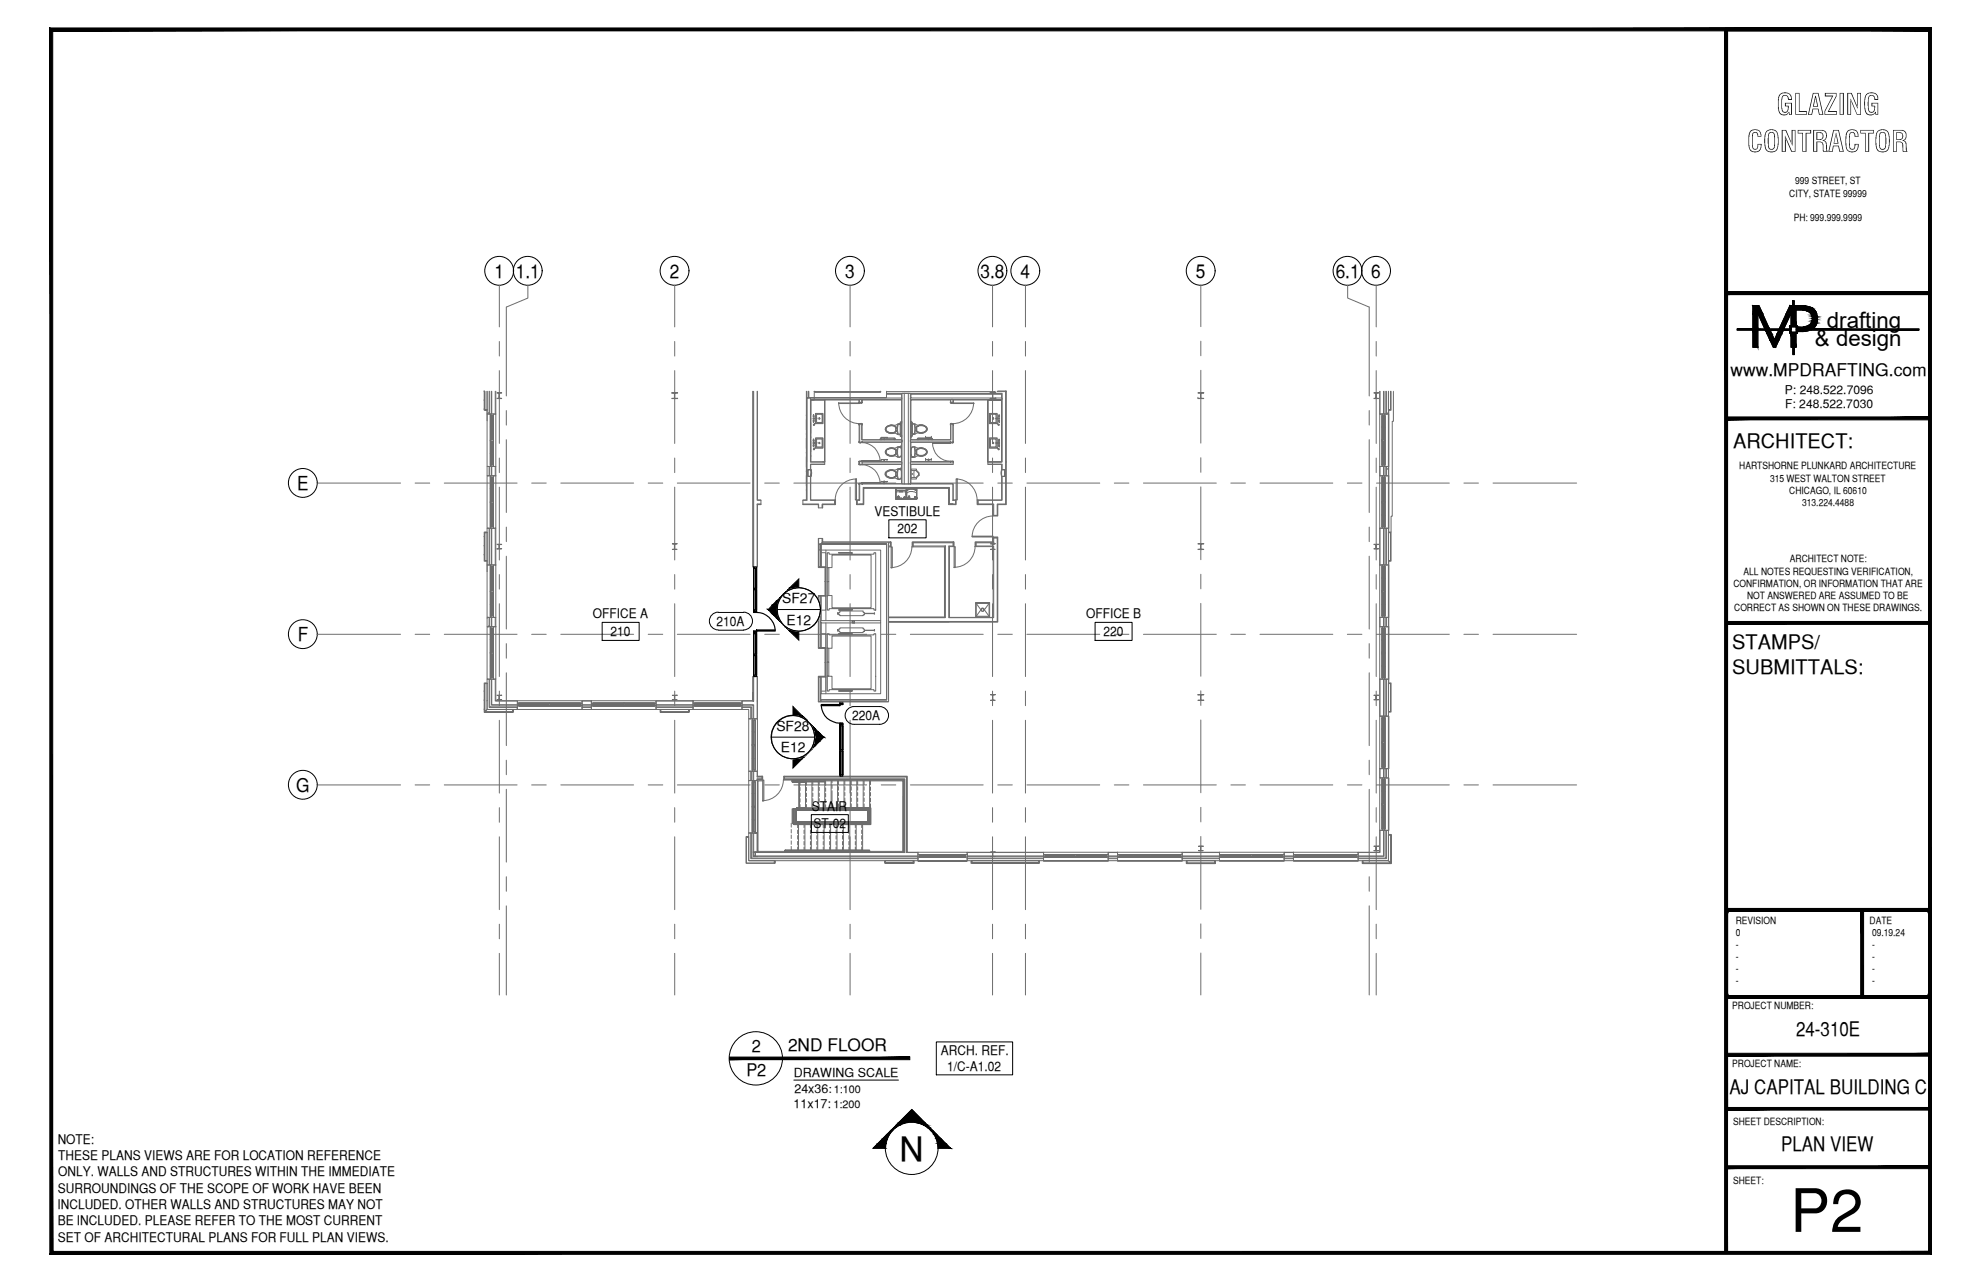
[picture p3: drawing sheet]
<svg xmlns="http://www.w3.org/2000/svg" width="432mm" height="279mm" viewBox="0 0 432 279" stroke-linecap="round" stroke-linejoin="round" font-family="sans-serif">
<defs><g id="words">
<text font-size="13.1" x="390.2" y="268.5">P2</text>
<text font-size="7.3" x="196.1" y="252.9">N</text>
<g font-size="6.3">
<text x="387.2" y="25">GLAZING</text>
<text x="380.8" y="33.1">CONTRACTOR</text>
</g>
<g font-size="4.9">
<text x="398.2" y="71.5">drafting</text>
<text x="395.6" y="75.5">&amp; design</text>
</g>
<g font-size="4.4">
<text x="377.8" y="97.5">ARCHITECT:</text>
<text x="377.6" y="141.5">STAMPS/</text>
<text x="377.6" y="146.9">SUBMITTALS:</text>
<text x="391.5" y="225.8">24-310E</text>
<text x="377" y="238.5">AJ CAPITAL BUILDING C</text>
<text x="388.2" y="250.8">PLAN VIEW</text>
</g>
<g font-size="4.2">
<text x="107.8" y="60.6">1</text>
<text x="112.5" y="60.6">1.1</text>
<text x="146" y="60.6">2</text>
<text x="184.2" y="60.5">3</text>
<text x="213.7" y="60.5">3.8</text>
<text x="222.4" y="60.6">4</text>
<text x="260.7" y="60.5">5</text>
<text x="291.1" y="60.5">6.1</text>
<text x="298.9" y="60.5">6</text>
<text x="64.8" y="106.8">E</text>
<text x="64.9" y="139.8">F</text>
<text x="64.6" y="172.6">G</text>
</g>
<g font-size="3.8">
<text x="377.2" y="82">www.MPDRAFTING.com</text>
<text x="163.9" y="229.3">2</text>
<text x="171.8" y="229.1">2ND FLOOR</text>
<text x="162.7" y="234.6">P2</text>
</g>
<g font-size="3">
<text x="170.5" y="131.5">SF27</text>
<text x="171.4" y="136.1">E12</text>
<text x="169.2" y="159.3">SF28</text>
<text x="170.2" y="164">E12</text>
</g>
<g font-size="2.9">
<text x="190.6" y="112.4">VESTIBULE</text>
<text x="195.6" y="116.3">202</text>
<text x="129.2" y="134.7">OFFICE A</text>
<text x="156.1" y="136.4">210A</text>
<text x="236.7" y="134.7">OFFICE B</text>
<text x="133.1" y="138.6">210</text>
<text x="240.5" y="138.6">220</text>
<text x="185.7" y="156.9">220A</text>
<text x="177" y="176.7">STAIR</text>
<text x="177.3" y="180.5">ST-02</text>
<text x="205.1" y="229.9">ARCH. REF.</text>
<text x="206.4" y="233.5">1/C-A1.02</text>
<text x="12.6" y="249.2">NOTE:</text>
<text x="12.7" y="252.8">THESE PLANS VIEWS ARE FOR LOCATION REFERENCE</text>
<text x="12.7" y="256.3">ONLY. WALLS AND STRUCTURES WITHIN THE IMMEDIATE</text>
<text x="12.5" y="263.5">INCLUDED. OTHER WALLS AND STRUCTURES MAY NOT</text>
<text x="12.6" y="259.9">SURROUNDINGS OF THE SCOPE OF WORK HAVE BEEN</text>
<text x="12.6" y="267.1">BE INCLUDED. PLEASE REFER TO THE MOST CURRENT</text>
<text x="12.6" y="270.6">SET OF ARCHITECTURAL PLANS FOR FULL PLAN VIEWS.</text>
</g>
<g font-size="2.7">
<text x="173" y="234.8">DRAWING SCALE</text>
<text x="173.2" y="238.1">24x36:</text>
<text x="173" y="241.4">11x17:</text>
</g>
<g font-size="2.6">
<text x="389.1" y="85.8">P: 248.522.7096</text>
<text x="389.1" y="89">F: 248.522.7030</text>
</g>
<g font-size="2.4">
<text x="181.7" y="238.3">1:100</text>
<text x="181.7" y="241.4">1:200</text>
</g>
<g font-size="2.2">
<text x="391.3" y="40.2">999 STREET, ST</text>
<text x="390" y="42.9">CITY, STATE 99999</text>
<text x="391" y="48.2">PH: 999.999.9999</text>
<text x="379.1" y="102.3">HARTSHORNE PLUNKARD ARCHITECTURE</text>
<text x="385.8" y="105">315 WEST WALTON STREET</text>
<text x="390" y="107.6">CHICAGO, IL 60610</text>
<text x="392.8" y="110.3">313.224.4488</text>
<text x="380" y="125.2">ALL NOTES REQUESTING VERIFICATION,</text>
<text x="390.1" y="122.6">ARCHITECT NOTE:</text>
<text x="377.8" y="127.9">CONFIRMATION, OR INFORMATION THAT ARE</text>
<text x="380.8" y="130.6">NOT ANSWERED ARE ASSUMED TO BE</text>
<text x="378" y="133.2">CORRECT AS SHOWN ON THESE DRAWINGS.</text>
<text x="378.3" y="201.3">REVISION</text>
<text x="378.4" y="204">0</text>
<text x="407.5" y="201.3">DATE</text>
<text x="408" y="204">09.19.24</text>
<text x="378.4" y="206.6">-</text>
<text x="378.4" y="209.2">-</text>
<text x="408" y="206.6">-</text>
<text x="408" y="209.2">-</text>
<text x="378.4" y="211.9">-</text>
<text x="378.4" y="214.5">-</text>
<text x="408" y="211.9">-</text>
<text x="408" y="214.5">-</text>
<text x="377.6" y="219.9">PROJECT NUMBER:</text>
<text x="377.6" y="232.5">PROJECT NAME:</text>
<text x="377.8" y="245.2">SHEET DESCRIPTION:</text>
<text x="377.8" y="257.9">SHEET:</text>
</g>
</g></defs>
<!-- layer: SURROUNDING CONDITIONS -->
<g fill="none" stroke="#6c6c6c" stroke-width=".22">
<path d="M105.5 85.2v4.2h.7v-.1h-.5v-4v4h.5v-4v4.9h1.9v-4.9M105.5 89.2h.1M105.5 87.2h.1M106.2 89.4v2.3M106.6 89.9l-.4 .3M106.6 85.3v4.9M106.7 85.3v4.9M106.9 90.2h-.7v11.5h.7M106.9 90.6v2.5v-2.5M106.9 96v-2.9v2.9M106.9 90.2h.7v.4h-.7zM106.9 98.9v-2.9v2.9"/>
<path d="M106.9 95.8h.7v.3h-.7zM107 98.9h.1v2.4h-.1zM107 93.2h.1v2.6h-.1zM107 90.6h.1v2.4h-.1zM107 96.1h.1v2.6h-.1zM107 96.1v2.6v-2.6M107 93.2v2.6v-2.6M107 90.6v2.4v-2.4M107 93h.3v.2h-.3zM107 98.7h.3v.2h-.3zM107 98.9v2.4v-2.4M107.1 85.3v4.9"/>
<path d="M107.2 85.3v4.9M107.3 96.1v2.6v-2.6M107.3 93.2v2.6v-2.6M107.3 90.6v2.4v-2.4M107.3 98.9v2.4v-2.4M107.6 90.2h.5v11.5M107.6 90.6v2.5v-2.5M107.6 96v-2.9v2.9M107.6 98.9v-2.9v2.9M107.9 85.3v4.9M108.3 85.6h1l-.5 .1v1.1l.5 .1h-1l.5-.1v-1.1zM108.5 86.8l-.1 .1"/>
<path d="M108.8 86.4v.1M109.1 86.8l-.1 .1M146.4 85.6h1.3l-.6 .1v1.1l.6 .1h-1.3l.6-.1v-1.1zM146.5 85.6l-.1 .1M147.1 86.8l-.1 .1M147.7 86.8l-.1 .1M164.1 85.3v38.3h1v-13.6h.8v-1h-.8v-23.7M164.1 85.3v38.3M164.3 85.3v38.3M165 85.3v23.7h.9M175.8 85.3v23.7h-.8v1h3.4v.7h.9v-.7h2.6v-1h-5.2v-5.2h-.6v-1.4h.6v-1.2h3.1v-.6h-3.1v-13.4h10.6v.6h.6v-.6h8.6v8.6h-8.6v-3.4h-.6v4h.6M175.8 90.4v.3"/>
<path d="M175.8 91.4v2.3M175.8 94.5v.2M175.8 95.5v2.3M175.8 98.6v.2M175.8 99.6v2.3M175.8 85.3v1.4h.3h-.2M176.1 85.3v1.4h20.5v.4h-9.3v.1M176.7 91.1v.3M176.7 92.1v2.3M176.7 95.2v.2M176.7 96.2v2.3M176.7 99.3v.2"/>
<path d="M177.3 92.5l.4-.3-.2 .5zM177.3 91.8l-.1-.2h.3l-.1 .2M177.3 90.6l-.1 .2h.3l-.1-.2M177.3 90.4l.1 .3zM177.3 91.1h.8v.2h-.8zM177.3 91.7l.1 .4zM177.3 97.9l.4-.4-.2 .5zM177.3 95.9l-.1 .3h.3v-.3h-.1M177.3 97.2l-.1-.3h.3v.3h-.1M177.3 96.5h.8v.1h-.8zM177.3 95.7l.1 .4zM177.3 97l.1 .4z"/>
<path d="M177.4 92.5v.1zM177.4 97.9h.1zM177.5 91.1h-.3v.3l.3-.1M177.5 96.5l-.3-.1v.3l.3-.1M177.5 85.3v.2h14.5v-.2v.2h-14.5zM177.5 85.7v1.5h-.8v3.2M177.5 92.5h-.1M177.5 92.5h.1M177.5 97.8l-.1 .1M177.5 97.9h.1M177.6 85.3h14.2M177.7 96.5v-1.1h1.7v2.3l-1.7-.1"/>
<path d="M177.7 91.1v-1h1.7v2.2h-1.7v-1M177.7 96.6v.9M177.8 91.1l.1-.9h1.4v2.1h-1.4l-.1-1M177.8 96.5l.1-1h1.4v2.1h-1.4l-.1-1M178 91.1v-.7h1.1v1.7h-1.1v-.8M178 96.5v-.8h1.1l.1 1.6-1.2 .1v-.8M178.5 96.5h.2v.1h-.2zM178.6 91.1h.1l-.1 .3zM178.6 91.1v.2zM178.6 96.5v.1zM179.8 87.2h-3.1v13.4M179.8 87.2v13.4v-13.4"/>
<path d="M182.8 87.8h4.6v.1h-4.6zM182.8 87.8a4.5 4.5 0 0 0 4.6 4.5M187.2 96.2l.1 .2h.6l.1-.2v.3l-.6 .1-.2-.1zM187.2 87.6l.1 .2h.6l.1-.2v.2h-.8zM187.2 92.3h.8v.3l-.1-.2h-.6l-.1 .2zM187.4 87.1v.7M187.4 92.4v4M187.8 96.5a4 4 0 0 1 4 4h-4v-.1h4v.1M187.8 87.1h-11.1v-.4v14h3.1M187.9 96.3l-.1 .1M187.9 87.2l-.1-.1v.7M188 96.4h8.5v4.2h-8.5"/>
<path d="M188 96.3h8.6v9.2h.5M191.8 95.8h.4M191.9 95.7h.1zM192.1 95.3v.1M192.7 95.6l-.1 .2h.2v-.2M192.7 95.4h.1M192.7 95.8h.1M193.2 98l.3-.2a1.66 1.66 0 0 1 1.5-.1l.8-.4a.48 .48 0 0 1 .7 .6v1.3a.63 .63 0 0 1-.5 .5 .63 .63 0 0 1-.7-.3h-.3a1.48 1.48 0 0 1-2-1zM193.2 85.9v-.6v1.4h-16.9v-1.4v1.4h16.9v-.8h3.3M193.2 85.8h3.3v.9M193.2 85.7h3.9h-.5v10.2h-8.8v-3.5M193.3 97.9a1.36 1.36 0 0 1 2 .1v.9a.65 .65 0 0 1-.9 .5 1 1 0 0 1-1.3-1.2z"/>
<path d="M193.3 93a1.26 1.26 0 0 1 2 .2v.8a1.28 1.28 0 0 1-1.4 .4 1.28 1.28 0 0 1-.9-1zM193.4 95.4h-.6M193.4 95.3h-1.3v.1h.6M194.8 95.8h.4M194.9 95.7h.2zM195.1 95.7l-.1-.3h-3l-.2 .4h.4l-.1-.2h2.8l-.1 .2h.4l-.1-.1M195.3 98.1a1.32 1.32 0 0 0-2.1 .3 1.25 1.25 0 0 0 2 .6l.1-.1a1.24 1.24 0 0 1-1.3 .5 1.24 1.24 0 0 1-1-1 1.38 1.38 0 0 1 2.3-.3v.8v-.2l.2 .1-.2 .1M195.3 98l.2 .1v.2h-.2zM195.3 93.2a1.32 1.32 0 0 0-2.1 .3 1.25 1.25 0 0 0 2 .5h.1a1.38 1.38 0 0 1-2.3-.3 1.13 1.13 0 0 1 1.6-1l.7 .3v1v-.2l.2 .1-.2 .1M195.3 93.1h.2v.2h-.2zM195.6 97.4l-.1 1.1 .1 1.1M195.6 92.4l-.1 1.1 .1 1.2"/>
<path d="M196 97.3h.3M196 97.3l.3 .1zM196 92.3l.2 .1-.3-.1-.9 .4-.7-.1a1.11 1.11 0 0 0-1.3 1.2 1.7 1.7 0 0 0 2 .6l.8 .3h.4M196.2 97.3h-.2h.2M196.2 92.3l-.2 .2h.2M196.2 92.5h-.3a1.9 1.9 0 0 0 .1 2.1h.2M196.3 97.3h.1M196.3 92.6l.2 .3M196.3 92.5l.2 .3v1.6l-.2 .2M196.5 97.9l-.2-.4h-.5a1.97 1.97 0 0 0 .2 2.1l.3-.1 .2-.3M196.5 94.2l-.2 .3M196.5 91.9v.2z"/>
<path d="M196.5 95.1h-.3v-3l.3-.3v.5v-.2l-.2 .1v2.7h.2v.4v-.1M196.5 95v.2zM196.5 95v.1zM196.5 91.8v.5M196.5 94.9v.4M196.6 96.3v-.4v.4M197.1 85.7h.9h-.9v19.8h.9M198.6 91.8v.5M198.6 94.9v.4M198.6 86.7h-.2v.4h20v-.4h-.1M198.6 85.9h17.7M198.6 91.9v.2z"/>
<path d="M198.6 95.1h.3v-3l-.3-.3v.5v-.2h.2v2.8h-.2v.4v-.1M198.6 95v.2zM198.6 95v.1zM198.6 97.9l.2-.4h.5v1.9l-.1 .2-.4-.1-.2-.3M198.6 94.2l.2 .2M198.7 97.5l.7-.2 .7 .4a1.48 1.48 0 0 1 2 .9l-.1 .3a1.99 1.99 0 0 1-2.1 .5h-.1a.63 .63 0 0 1-.7 .3 .63 .63 0 0 1-.5-.5zM198.8 99.7h.1M198.8 99.7h.3M198.8 99.6h.3v.1h-.3zM198.8 92.6l-.2 .2M198.8 92.5l-.2 .2v1.6l.2 .3M198.9 99.7h.2h-.2"/>
<path d="M198.9 92.5h.4l.1 .7-.1 1.3-.4 .1h.2l-.2 .1M198.9 92.3l.6 .1a1.08 1.08 0 0 0 1.2 .2 1.05 1.05 0 0 1 1.3 1.3 1.99 1.99 0 0 1-2.1 .5l-.6 .3h-.4h.2M199.4 97.4l.1 1.1-.1 1.1M199.4 92.4l.1 1.1-.1 1.1M199.6 98.1l.2-.1v.3zM199.6 98.8l.2-.1v.2zM199.6 93.2l.2-.1v.2zM199.6 93.7l.2 .2h-.2zM199.8 98v-.1a1.49 1.49 0 0 1 2.3 .5 1.2 1.2 0 0 1-1.6 1l-.7-.3zM199.8 93v-.1a1.49 1.49 0 0 1 2.3 .4 1.2 1.2 0 0 1-1.6 1.1l-.7-.4zM199.8 95.8h.5M199.8 98.1v.8a1.28 1.28 0 0 0 1.3 .4 1.28 1.28 0 0 0 1-.9 1.45 1.45 0 0 0-2.3-.4v.1a1.32 1.32 0 0 1 2.1 .3 1.25 1.25 0 0 1-2 .6l-.1-.1"/>
<path d="M199.8 93.1v.8a.94 .94 0 0 0 1.2 .5 .81 .81 0 0 0 .9-.6 .81 .81 0 0 0-.4-1 1.28 1.28 0 0 0-1.7 .3 1.55 1.55 0 0 1 2.1 .1 .78 .78 0 0 1-.9 1h-.5l-.7-.3M200 95.7h.2zM200.1 95.4h3l.2 .4h-.4l.1-.2h-2.8l.1 .2h-.5zM201.7 95.3v.1M201.7 95.4h.1M201.7 95.3h.1M202.3 95.6v.2M202.4 95.6l-.2 .2h.3h-.1M202.4 95.4h.1M202.5 95.8h.1M202.9 95.8h.4M202.9 95.3l.1 .1-.1-.1h-1.2l.6 .1"/>
<path d="M202.9 95.4h-.6M203 95.3h.1M203 95.4h.1M203 95.7h.2zM203.3 96.5v.1h4v-.1h-4a3.9 3.9 0 0 0 4 4M207.1 96.4h-8.5v4.2h8.5M207.1 96.2l.1 .2h.6v-.2v.3l-.1 .1-.6-.1zM207.1 92.3h.7v.3v-.2h-.6l-.1 .2zM207.2 96.3l.1 .1M207.2 87.2l.1-.1v.7M207.3 92.4v3.5h-8.9v.4h8.7M207.3 87.1h.5v.1"/>
<path d="M207.6 87.8h4.7v.1h-4.7zM207.7 87.1v.7M207.7 92.4v4M212.2 87.8a4.5 4.5 0 0 1-4.5 4.5M215.3 87.2h3v13.4v-13.4h-10.5v.6h-.6l-.1-.2 .2 .3 .5-.1v-.2v.2h-.6v-.6h-8.6v8.6h8.6v-3.4h.6v4h-.6M215.8 85.6h1.2l-.6 .1v1.1l.6 .1h-1.2l.5-.1v-1.1zM215.9 85.6l-.1 .1M216.3 85.8h-17.7v.9h17.7M216.3 91.1h.3v.2h-.3zM216.3 96.5h.3v.1h-.3zM216.4 91.1l.2 .1-.2 .1zM216.4 96.5l.1 .1z"/>
<path d="M216.4 85.7h2v15h-3.1M216.4 85.9h1.9v.8h-1.9M216.4 85.8h1.9M216.5 85.6l-.2 .1h-18.3M216.9 85.3h-23.7M217 86.9h.1M217 91.1h.8v.2h-.8zM217 96.5h.8v.1h-.8zM217.1 91.1v-.7h-1.2v1.7h1.2v-.8M217.1 96.5v-.8h-1.2v1.7h1.2v-.8M217.3 91.1l-.1-.9h-1.4v2.1h1.4l.1-1M217.3 96.5l-.1-1h-1.4v2.1h1.4l.1-1"/>
<path d="M217.4 96.5v-1.1h-1.8v2.3l1.8-.1M217.4 91.1v-1h-1.8v2.2h1.8v-1M217.4 85.3h1.9v-.1v15.4M217.4 96.6v.9M217.5 85.2h1.8v24.8h-1.8v2.3h-1v-2.3h-3.3v-1h5.1v-5.2h.7v-1.4h-.7v-1.2h-3v-.6h3M217.6 92.5h.2l-.1 .2-.1-.1zM217.6 92.5l.1 .1zM217.6 92.5l-.3-.3 .3 .3M217.6 91.1h.3v.3l-.3-.1M217.6 97.9h.1zM217.6 97.8l-.3-.3 .3 .4M217.6 96.5l.3-.1v.3l-.3-.1"/>
<path d="M217.7 90.6l-.1 .2h.3l-.1-.2M217.7 91.8l-.1-.2h.3l-.1 .2M217.7 91.7l.1 .4zM217.7 90.4l.1 .3zM217.7 97.2h-.1v-.3h.3l-.1 .3M217.7 95.9h-.1v.3h.3l-.1-.3M217.7 97l.1 .4zM217.7 95.7l.1 .4zM219.2 85.3v24.6h-1.8v2.4M261.1 86.8h.1M261.1 85.6h1.3l-.7 .1v1.1l.7 .1h-1.3l.6-.1v-1.1zM261.7 85.6v.1"/>
<path d="M262.3 85.6v.1M299.5 85.6h1l-.5 .1v1.1l.5 .1h-1l.4-.1v-1.1zM299.8 86.8l-.1 .1M300.4 85.6l-.1 .1M300.7 85.3v4.9h1.9v-4.9v4h.5v-4v4h-.5v.1h.6v-4.1M300.8 85.3v4.9M301.2 90.2h-.5v11.5M301.2 90.6v2.5v-2.5M301.2 98.8v2.5v-2.5M301.2 95.9v2.9v-2.9M301.2 93.1v2.8v-2.8M301.2 95.8h.7v.3h-.7z"/>
<path d="M301.2 90.2h.7v.4h-.7zM301.6 98.7h.2v.2h-.2zM301.6 93h.2v.2h-.2zM301.6 95.8v-2.6v2.6M301.6 98.7v-2.6v2.6M301.6 90.6v2.4v-2.4M301.6 85.3v4.9M301.7 90.6h.1v2.4h-.1zM301.7 96.1h.1v2.6h-.1zM301.7 93.2h.1v2.6h-.1zM301.7 98.9h.1v2.4h-.1zM301.7 85.3v4.9"/>
<path d="M301.8 95.8v-2.6v2.6M301.8 98.7v-2.6v2.6M301.8 90.6v2.4v-2.4M301.9 90.2h.7v11.5h-.7M301.9 90.6v2.5v-2.5M301.9 98.8v2.5v-2.5M301.9 95.9v2.9v-2.9M301.9 93.1v2.8v-2.8M302.1 85.3v4.9M302.2 85.3v4.9M302.6 90.2l.1 11.5zM302.6 89.9l-.3 .3"/>
<path d="M302.7 89.4v26.6M303.7 85.3v6.5h-.2v20.7h-.3v3.5M105.5 118.9h.1M105.5 116.9h.1M105.5 116h.7v.1h-.5v6.1h.5v.1h-.7zM105.7 116.1h.5v6.1h-.5zM106.2 115.1h1.9v8h-1.9zM106.2 101.7h1.9v2h-1.9zM106.6 101.7v2M106.6 115.1v8M106.7 101.7v2M106.7 115.1v8"/>
<path d="M106.9 103.7h-.7v11.4h.7M106.9 101.3v-2.4v2.4M106.9 101.3h.7v.4h-.7zM106.9 114.8v-2.5v2.5M106.9 106.6v-2.6v2.6M106.9 109.4v-2.8v2.8M106.9 103.7h.7v.3h-.7zM106.9 112.3v-2.9v2.9M106.9 109.3h.7v.3h-.7zM106.9 114.8h.7v.3h-.7zM107 112.3h.1v2.5h-.1zM107 106.6h.1v2.7h-.1z"/>
<path d="M107 104h.1v2.5h-.1zM107 109.6h.1v2.6h-.1zM107 109.6v2.6v-2.6M107 106.6v2.7v-2.7M107 104v2.5v-2.5M107 106.5h.3v.1h-.3zM107 112.2h.3v.1h-.3zM107 112.3v2.5v-2.5M107.1 101.7v2M107.1 115.1v8M107.2 101.7v2M107.2 115.1v8"/>
<path d="M107.3 109.6v2.6v-2.6M107.3 106.6v2.7v-2.7M107.3 104v2.5v-2.5M107.3 112.3v2.5v-2.5M107.6 101.7h.3v2h-.3M107.6 101.3v-2.4v2.4M107.6 114.8v-2.5v2.5M107.6 106.6v-2.6v2.6M107.6 109.4v-2.8v2.8M107.6 112.3v-2.9v2.9M107.9 115.1v8M108.1 103.7v11.4h-.5"/>
<path d="M108.3 118.6h1l-.5 .1v.9h.5h-1h.5v-.9zM108.6 118.6v.1M146.6 118.5h1l-.5 .1v1.1l.5 .1h-1l.4-.1v-1.1zM146.8 118.5l-.1 .1M147.4 118.5l-.1 .1M165 109.9v13.7M165.9 109.9h-.9h.9M175 109.9h3.4v.8M175 109.9h3.4M175.8 102.6v.3M175.8 103.6v2.3M175.8 106.7v.2"/>
<path d="M175.8 100.6l.1-13.9v22.3h-.9M175.8 100.7l.1 8.3M176.7 103.8v5.2h5.2M176.7 102.3l.2 .6-.1 1zM176.7 102.4h-.6v1.4h.6M176.7 103.3v.3M178.4 117.3v6.2M178.5 118.5v5M178.9 118.5h14.4v34.1h-14.3v-.1h14.2v-33.9h-14.7v1.3h13.5v15.4M179.2 117.3v1.2v-.3h14.5v.3M179.3 100.6h.5M179.3 117.3v.9"/>
<path d="M179.8 101.2h-3.1v1.2M180 118.6h13.2v33.9h-13.2M180 119.9v15.4M181.9 109.9h-2.6v.8M181.9 109.9h-2.7v.8M181.9 109h.2v1h-.2zM186.4 104.4h.3v4.6h-.3zM186.6 104.4a4.5 4.5 0 0 0-4.5 4.6M186.7 109h.1v1h-.1zM186.8 109.9h1.4v-3.5h18.7v3.5h1.4M186.8 109.9h1.4v-3.7h18.7v3.7M187.2 105.3h.8v.3l-.1-.2h-.6l-.1 .2z"/>
<path d="M187.2 101l.1 .2h.6l.1-.2v.3h-.8zM187.2 100.5h.8v.3l-.1-.2h-.6l-.1 .2zM187.3 109h.1M187.4 105.4v3.6h-.6M187.4 109.9h.8M187.4 100.6v.6M187.8 101.3a4 4 0 0 1 4 4h-4v-.1h4v.1M187.8 105.4l.1 .1M187.8 100.6l.1 .1M187.9 101.2h-.1M187.9 100.6h-.6v.6h.6M188 101.2h8.5v4.2h-8.5"/>
<path d="M188 105.5h19.7v3.5M188 100.7h8.6v.5h-8.6M192.1 104.9h1.3v.1h-.7l.1 .4h-.2l.1-.4h-.6zM192.1 100.1h1.3v.2l-.6-.1v.4h-.2l.1-.4-.6 .1zM192.1 100.1v.1M192.1 105h.1M192.7 105h.1M192.7 100.2h.1M192.7 100.5h.1M193.1 102.9a1.73 1.73 0 0 1 1.9-.5l.8-.2a.47 .47 0 0 1 .7 .4v1.5a.68 .68 0 0 1-1.2 .2l-.3-.1a1.48 1.48 0 0 1-2-.9zM193.2 103.6a1.55 1.55 0 0 0 2.1 .2 1.35 1.35 0 0 1-2.3-.4 1.13 1.13 0 0 1 1.6-.9l.7 .3v1v-.2h.2l-.2 .2M193.4 100.1v.1"/>
<path d="M193.4 105h.1M193.7 119v-.5v34.4h-15.3M194.1 118.2h-.4v.1M194.1 118.3h-.4v.7h.4M194.1 118.1h.1v1.1h-.1zM194.2 119.2h.3v4.6h-.3zM194.3 102.4a1.26 1.26 0 0 0-1.4 .9l.1 .4M194.4 102.4a.81 .81 0 0 1 .9 .5l-.1 1a1.55 1.55 0 0 1-2.1-.2M195.3 108.7h.1M195.3 106.4h2.2h-2.2v.5h2.2v-.5v.5h-2.2zM195.3 106.8h.1M195.3 106.9v1.5v-1.4h.1z"/>
<path d="M195.3 108.4l.3 .3h1.6l.3-.3v.3l-2.2 .1zM195.3 102.9l.2 .1-.2 .1-.1-.2a1.28 1.28 0 0 0-2 .4v.3M195.3 108.7v.1M195.3 108.8h.1M195.3 106.9v1.6M195.5 108.6h.1M195.5 108.5l1 .1M195.5 108.8h.7M195.6 108.7h.1M195.6 102.2l-.1 1.1 .1 1.2M195.8 108.3l.1 .1zM195.8 108.3h.1"/>
<path d="M195.8 108.8h.1M195.8 108.4h.1M195.9 108.3h.1M195.9 108.4h.1M196 102.1l.3 .1M196 102.1h.3v.1h-.3zM196.1 106.9v.3h.6v-.3v.3h-.6zM196.1 107.2l-.8 .1M196.1 107.2h.1M196.1 106.9l.1 .3M196.2 102.1h-.2h.2M196.2 106.9v.2l.1-.2v.2l.1-.2v.2l.1-.2 .1 .2 .1-.2"/>
<path d="M196.2 108.8h.1M196.3 102.2h.1M196.4 108.5h.1M196.5 102.7l-.1-.3-.5-.1a1.9 1.9 0 0 0 .1 2.1l.3-.1 .2-.4M196.6 108.8h.7M196.7 106.9v.3h.6l.1 .2M196.7 108.8h.1M196.8 108.8h.1M197 108.8h.2M197 108.5l.2-.2-.1 .2 .1-.2-.2 .1 .1 .1M197.1 108.4h.1M197.1 108.5h.1"/>
<path d="M197.1 108.4l-.1 .1M197.2 108.3h.1M197.2 108.4l-.1 .1M197.2 108.4v.1zM197.2 108.7h.1M197.2 108.5h.1M197.4 107l.1-.1v1.5zM197.5 108.7h.1M197.5 108.8h.1M197.5 107.8h.1M197.5 107.9h.1M197.5 108.3v.1"/>
<path d="M197.5 106.9v1.9h-2.2v-.4l.2 .3h1.8l.2-.3M197.5 108.4h.1M197.5 107h.2zM197.5 108.8h-2.2v-.4v.4h2.3M197.5 106.9h.1M197.5 108.4v.3zM197.6 106.4h-2.4v.4l2.3 .1 .1-.5h2.2M197.6 106.9a1.72 1.72 0 0 1 2.2 0 1.72 1.72 0 0 0-2.2 0zM197.6 108.7h.1M197.6 108.4l.3 .3h1.6l.3-.3v.3l-2.2 .1zM197.7 107.4a1.88 1.88 0 0 1 2.1 0M197.7 108.5v-1.5a1.53 1.53 0 0 1 2.1 0v1.8l-2.3-.1 2.3 .1v-.4v.3"/>
<path d="M197.8 108.6h.1M197.8 108.8h.7M197.9 108.7h.1M197.9 108.7l-.4-.3 .2 .4h2.1M197.9 108.8h.2M198.1 108.3h.1zM198.1 108.3h.1l-.1 .1zM198.1 108.3h.1M198.1 108.3l.1 .1zM198.1 108.8h.1M198.1 108.4h.1M198.2 108.3h.1"/>
<path d="M198.2 108.4h.1M198.4 105.4v-19.7h-.4v19.8h.4M198.5 108.8h.1M198.6 104.1h1.1M198.6 102.2h1.2v.3l.5 .6v.5l-.5 .5v.3h-1.2zM198.7 107.1h.1h-.1M198.8 119.2a4.5 4.5 0 0 1-4.6 4.5M198.8 103.3l.1 .1h-.1zM198.8 118.1h.2v1.1h-.2zM198.9 108.8h.7M199 118.2h8.8M199 118.3h8.8"/>
<path d="M199 119h7M199.1 108.8h.1M199.3 108.8h.1M199.3 108.8h.2M199.3 102.6l-.1 .5 .1 1M199.3 108.5l.2-.2-.1 .2 .1-.2-.2 .1 .1 .1M199.4 108.4h.1M199.4 108.5h.1M199.4 108.4l-.1 .1M199.5 108.4v.1l.1-.1-.2 .1M199.5 108.7h.1M199.6 102.5l.6 .6v.4l-.6 .6"/>
<path d="M199.7 102.5l-1.1 .1M199.8 108.3l-.2 .4h-1.7M199.8 108.7h.1M199.8 108.8h.1M199.8 107.8h.1M199.8 107.9h.1M199.8 106.4v2zM201.7 100.1v.1M201.7 100.3h.1M201.7 100.1h.1M202.4 100.2h.1M202.4 100.2l-.2 .4h.3l-.1-.1"/>
<path d="M202.5 100.5h.1M202.9 100.1l.1 .2-.1-.2h-1.2l.6 .1M202.9 100.2h-.6v.3M203 100.1h.1M203 100.3h.1M206 119.1v15.5h-12.3l12.2-.1v-15.3h-6.9v-1.1h8.8v1h-.9v15.5h9.6v-14.8M206.1 119v15.6h-12.4M206.8 119h.1M206.9 119.1v15.5M207.1 100.7h-8.7v.5h9.4M207.1 100.5h.6l.1 .3v-.2h-.6l-.1 .2zM207.2 100.6h.6v.6h-9.2v4.2h9.2v3.6h.5v1h-1.5v-3.6h-18.5v3.6h-1.5v-1h.5v-3.6h.6"/>
<path d="M207.2 100.7h.6M207.7 109.9h-.8h1.4M207.8 109h.5M207.8 118.1h.2v1h-.2zM207.8 119h-1v15.6h9.8v-14.8M208 119.1h.2v4.6h-.2zM208.3 109h.1v1h-.1zM208.4 104.4h.3v4.6h-.3zM208.4 104.4a4.6 4.6 0 0 1 4.6 4.6M211.9 116.8h4.6v.2h-4.6zM212.5 119.1a4.5 4.5 0 0 1-4.5 4.5M212.5 118.1h.2v1h-.2z"/>
<path d="M212.7 118.3h3.9M212.7 119h3.6M213 109h.2v1h-.2zM213.2 109.9h3.4h-3.4M215.3 100.6v-13.4v13.4M215.3 101.2h3.1v1.2M215.3 100.6h2.9M215.9 118.5h1l-.5 .1v1.1l.5 .1h-1l.4-.1v-1.1zM216.2 119.7l-.1 .1M216.3 119.1h-3.6v-1h3.8v-.9h1v18.4h-23.8l13.2-.1M216.4 119.1l.1 .6M216.4 119h.2v.7"/>
<path d="M216.4 112.5a4.5 4.5 0 0 0-4.5 4.5M216.5 112.3h1v.2h-1zM216.5 117h1v.2h-1zM216.6 109.9v2.4M216.6 117.2v1.1v-.1h-3.9M216.8 118.5l-.1 .1M217.4 117.2v18.2h-23.7v-.8M217.4 117.2v18.3h-10.5M218.3 102.3v1.6l-.1-.6zM218.3 102.4h.7v1.4h-.7h.7v-1.4h-.7v.3M218.4 103.8v5.2h-5.2M219.3 100.7v9.2h-1.9v2.4"/>
<path d="M261.1 118.5h1.3l-.7 .1v1.1l.7 .1h-1.3l.6-.1v-1.1zM261.5 119.7l-.1 .1M262.1 119.7l-.2 .1M299.5 118.6h1l-.5 .1v.9h.5h-1h.4v-.9zM300.2 119.6h.1M300.7 101.7h1.9v2h-1.9zM300.7 115.1h1.9v8h-1.9zM300.7 103.7v11.4h.5M300.8 115.1v8M301.2 101.7h-.4v2h.4M301.2 104v2.6v-2.6M301.2 112.3v2.5v-2.5"/>
<path d="M301.2 109.4v2.9v-2.9M301.2 106.6v2.8v-2.8M301.2 114.8h.7v.3h-.7zM301.2 109.3h.7v.3h-.7zM301.2 103.7h.7v.3h-.7zM301.2 101.3h.7v.4h-.7zM301.6 112.2h.2v.1h-.2zM301.6 106.5h.2v.1h-.2zM301.6 109.3v-2.7v2.7M301.6 112.2v-2.6v2.6M301.6 114.8v-2.5v2.5M301.6 106.5v-2.5v2.5"/>
<path d="M301.6 101.3v-2.4v2.4M301.6 101.7v2M301.6 115.1v8M301.7 104h.1v2.5h-.1zM301.7 109.6h.1v2.6h-.1zM301.7 106.6h.1v2.7h-.1zM301.7 112.3h.1v2.5h-.1zM301.7 101.7v2M301.7 115.1v8M301.8 109.3v-2.7v2.7M301.8 112.2v-2.6v2.6M301.8 114.8v-2.5v2.5"/>
<path d="M301.8 106.5v-2.5v2.5M301.8 101.3v-2.4v2.4M301.9 103.7h.7v11.4h-.7M301.9 104v2.6v-2.6M301.9 112.3v2.5v-2.5M301.9 109.4v2.9v-2.9M301.9 106.6v2.8v-2.8M302.1 101.7v2M302.1 115.1v8M302.2 101.7v2M302.2 115.1v8M302.6 116h.6v6.3h-.6v-.1h.5v-6.1h-.5z"/>
<path d="M302.6 116.1h.5v6.1h-.5zM302.6 103.7l.1 11.4zM302.6 102l-.4 .4M105.5 120.9h.1M106.2 134.6h1.9v2h-1.9zM106.2 122.3v2.3M106.4 134.6l-.2 .1M106.6 136.3l-.2 .3M106.6 134.6v2M106.7 134.6v2M106.9 136.6h-.7v11.4h.7M106.9 123.1h-.7v11.5h.7"/>
<path d="M106.9 134.2v-2.5v2.5M106.9 126v-2.6v2.6M106.9 128.9v-2.9v2.9M106.9 123.1h.7v.3h-.7zM106.9 131.7v-2.8v2.8M106.9 128.7h.7v.3h-.7zM106.9 134.2h.7v.4h-.7zM106.9 139.4v-2.5v2.5M106.9 136.6h.7v.3h-.7zM107 131.8h.1v2.4h-.1zM107 126h.1v2.7h-.1zM107 123.4h.1v2.6h-.1z"/>
<path d="M107 129h.1v2.6h-.1zM107 129v2.6v-2.6M107 126v2.7v-2.7M107 123.4v2.6v-2.6M107 126h.3zM107 131.6h.3v.2h-.3zM107 131.8v2.4v-2.4M107 139.5h.1v2.7h-.1zM107 136.9h.1v2.5h-.1zM107 139.5v2.7v-2.7M107 136.9v2.5v-2.5M107 139.4h.3v.1h-.3z"/>
<path d="M107.1 134.6v2M107.2 134.6v2M107.3 129v2.6v-2.6M107.3 126v2.7v-2.7M107.3 123.4v2.6v-2.6M107.3 131.8v2.4v-2.4M107.3 139.5v2.7v-2.7M107.3 136.9v2.5v-2.5M107.6 134.6h.3v2h-.3M107.6 123.1h.5v11.5M107.6 134.2v-2.5v2.5M107.6 126v-2.6v2.6"/>
<path d="M107.6 128.9v-2.9v2.9M107.6 131.7v-2.8v2.8M107.6 139.4v-2.5v2.5M108.1 136.6v11.4h-.5M178.4 123.5h1.6v.2h-1.6zM178.4 129.8h1.6v.1h-1.6zM178.4 129.9v11.3M178.5 129.9v11.3M178.9 135.3h13.1v.5h-13.1zM178.9 123.5v-5h.1v5h-.6v-6.2h.9v.8h14.8v1.1h-.4v15.3M178.9 129.9v11.3M179 135.3v-5.4h-.6v11.3h.6v-5.4"/>
<path d="M179 120.5h1v3M179 138.1h1v3.1M179.8 123.7h.2v3h-.2zM179.8 126.7h.2v3.1h-.2zM180 129.9v3.1h-1M180 135.8v15.4M180.3 138.1h.4v.3h9.8v-.3h.4v12.5h-.4v-.3h-9.8v.3h-.4v-3.2h1.1v2.7h8.5v-11.5h-8.5v2.7h-1.1zM180.3 123.7h.4v3h-.4zM180.3 126.7h.4v3.1h-.4zM180.3 120.5h.4v.3h9.8v-.3h.4v12.5h-.4v-.3h-9.8v.3h-.4v-3.2h1.1v2.7h8.5v-11.5h-8.5v2.7h-1.1zM182.6 137.2l.2 .2-.2 .1zM182.6 133.5l.2 .2-.2 .2z"/>
<path d="M182.8 138.1l3 .1-.2 .2v-.2zM182.8 120.5h3l-.2 .2v-.2zM182.8 132.9h2.8l.1-.2 .1 .3zM183.1 136.8h5.1v.3h.2v.5h-.2v.3h-5.1v-.3h-.3v-.5h.3zM183.1 133.2h5.1v.3h.2v.5h-.2v.2h-5.1v-.2h-.3v-.5h.3zM185.7 135.3h.5v.5h-.5zM185.8 135.3h.4v.5h-.4zM185.8 135.6h-.1M186.1 135.3h.1M188.4 137.4h2.2v-.2v.3v-.1zM188.4 133.7h2.2v-.2v.4v-.2zM193.7 135.6v17.4h-15.3v-5.4h.6v3.6h13v-15.4"/>
<path d="M193.7 135.4v.1M212.7 131.4h3h-3v3h3v-3M212.8 131.5h2.8v2.8h-2.8zM212.8 131.5l1 1.4-1 1.4M213.9 132.9l.2-.3 .4 .1 1.1 1.6M215.6 131.5l-1 1.4M300.7 134.6h1.9v2h-1.9zM300.7 136.6v11.4h.5M301.2 134.6h-.4v2h.4M301.2 123.1h-.5v11.5M301.2 136.9v2.5v-2.5M301.2 139.4v2.9v-2.9"/>
<path d="M301.2 136.6h.7v.3h-.7zM301.2 123.4v2.6v-2.6M301.2 131.7v2.5v-2.5M301.2 128.8v2.9v-2.9M301.2 126v2.8v-2.8M301.2 134.2h.7v.4h-.7zM301.2 128.7h.7v.3h-.7zM301.2 123.1h.7v.3h-.7zM301.6 139.4h.2v.1h-.2zM301.6 139.4v-2.5v2.5M301.6 131.6h.2v.2h-.2zM301.6 125.9h.2v.1h-.2z"/>
<path d="M301.6 128.7v-2.7v2.7M301.6 131.6v-2.6v2.6M301.6 134.2v-2.4v2.4M301.6 125.9v-2.5v2.5M301.6 134.6v2M301.7 136.9h.1v2.5h-.1zM301.7 139.5h.1v2.7h-.1zM301.7 123.4h.1v2.5h-.1zM301.7 129h.1v2.6h-.1zM301.7 126h.1v2.7h-.1zM301.7 131.8h.1v2.4h-.1zM301.7 134.6v2"/>
<path d="M301.8 139.4v-2.5v2.5M301.8 128.7v-2.7v2.7M301.8 131.6v-2.6v2.6M301.8 134.2v-2.4v2.4M301.8 125.9v-2.5v2.5M301.9 123.1h.7v11.5h-.7M301.9 136.6h.7v11.4h-.7M301.9 136.9v2.5v-2.5M301.9 139.4v2.9v-2.9M301.9 123.4v2.6v-2.6M301.9 131.7v2.5v-2.5M301.9 128.8v2.9v-2.9"/>
<path d="M301.9 126v2.8v-2.8M302.1 134.6v2M302.2 134.6v2M302.6 136.6l.1 11.4zM302.6 123.1l.1 11.5zM302.7 122.3v26.5M105.5 154.6h.1M105.5 152.6h.1M105.5 150.6h.1M105.7 155.1l.5-.5h5.6v.5zM105.7 149h.5v5.6l-.5 .5zM106.2 148.8h-.7v6.5h6.4v-.7h-.1v.5h-6.1v-6.1h.5"/>
<path d="M106.2 148h1.9v4.7h4.7v1.9h-6.6zM106.6 148v6.2h6.2M106.7 148v6.1h6.1M106.9 147.7v-2.5v2.5M106.9 142.3v-2.9v2.9M106.9 145.2v-2.9v2.9M106.9 142.2h.7v.3h-.7zM106.9 147.7h.7v.3h-.7zM107 145.2h.1v2.5h-.1zM107 142.5h.1v2.6h-.1zM107 142.5v2.6v-2.6M107 145.1h.3v.1h-.3z"/>
<path d="M107 145.2v2.5v-2.5M107.1 148v5.7h5.7M107.2 148v5.6h5.6M107.3 142.5v2.6v-2.6M107.3 145.2v2.5v-2.5M107.6 147.7v-2.5v2.5M107.6 142.3v-2.9v2.9M107.6 145.2v-2.9v2.9M107.9 148v4.8h4.9M108.3 151.5h1l-.5 .1v.9h.5h-1h.5v-.9zM108.6 152.5h-.1M108.8 151.6h.1"/>
<path d="M108.8 152.2h.1M108.9 151.5v.1M112.8 153.2h.3v.7h-.3zM112.8 153.9v.7h14.1v-.7M112.8 154.4l-.2 .2M113.1 153.7h3.1v.1h-3.1zM113.1 153.5h3.1h-3.1M113.1 153.8h3.1h-3.1M116.2 153.5h.1v.3h-.1zM116.3 153.2h-3.2h3.2M116.3 153.9h-3.2h3.2M116.3 153.7h3.3v.1h-3.3z"/>
<path d="M116.3 153.5h3.3h-3.3M116.3 153.8h3.3h-3.3M119.6 153.2h.3v.7h-.3zM119.8 153.2h-3.5h3.5M119.8 153.9h-3.5h3.5M119.9 153.7h3.4v.1h-3.4zM119.9 153.5h3.4h-3.4M119.9 153.8h3.4h-3.4M123.3 153.5h.1v.3h-.1zM123.3 153.2h-3.5h3.5M123.3 153.9h-3.5h3.5M123.4 153.7h3.2v.1h-3.2z"/>
<path d="M123.4 153.5h3.2h-3.2M123.4 153.8h3.2h-3.2M126.6 153.2h-3.3h3.3M126.6 153.9h-3.3h3.3M126.6 153.2h.3v.7h-.3zM126.9 152.7h2v1.9h-2zM126.9 153.2v-.4h2v.4M126.9 152.7h-14.1v.5M126.9 154.2h2M126.9 154.1h2M126.9 153.7h2M126.9 153.6h2"/>
<path d="M128.9 153.2h.3v.7h-.3zM128.9 152.7h14.1v.5M128.9 153.9v.7h14.1v-.7M129.2 153.9h3.3h-3.3M129.2 153.2h3.3h-3.3M129.2 153.7h3.2v.1h-3.2zM132.4 153.5h.1v.3h-.1zM132.4 153.8h-3.2h3.2M132.4 153.5h-3.2h3.2M132.5 153.9h3.5h-3.5M132.5 153.2h3.5h-3.5M132.5 153.7h3.4v.1h-3.4z"/>
<path d="M135.9 153.2h.3v.7h-.3zM135.9 153.8h-3.4h3.4M135.9 153.5h-3.4h3.4M136 153.9h3.5h-3.5M136 153.2h3.5h-3.5M136.2 153.7h3.2v.1h-3.2zM139.4 153.5h.2v.3h-.2zM139.4 153.8h-3.2h3.2M139.4 153.5h-3.2h3.2M139.5 153.9h3.2h-3.2M139.5 153.2h3.2h-3.2M139.6 153.7h3.1v.1h-3.1z"/>
<path d="M142.7 153.2h.3v.7h-.3zM142.7 153.8h-3.1h3.1M142.7 153.5h-3.1h3.1M143 152.7h8.1v1.9h-8.1zM143 152.8h8.1M143 154.2h8.1M143 154.1h8.1M143 153.7h8.1M143 153.6h8.1M143.9 154.6h.1v.5h6.1v-.5h.1v.7h-6.3zM144 154.6h6.1v.5h-6.1zM146.6 151.5h1l-.5 .1v.9h.5h-1h.4v-.9z"/>
<path d="M146.6 152.5h.1M147.2 152.5h-.1M147.6 151.5l-.1 .1M151.1 153.2h.3v.7h-.3zM151.1 153.9v.7h10.6v-.7M151.1 154.6h-.2M151.4 153.7h3.2v.1h-3.2zM151.4 153.5h3.2h-3.2M151.4 153.8h3.2h-3.2M154.6 153.5h.1v.3h-.1zM154.6 153.2h-3.2h3.2M154.6 153.9h-3.2h3.2"/>
<path d="M154.7 153.7h3.4v.1h-3.4zM154.7 153.5h3.4h-3.4M154.7 153.8h3.4h-3.4M158.1 153.5h.1v.3h-.1zM158.2 153.2h-3.6h3.6M158.2 153.9h-3.6h3.6M158.2 153.7h3.2v.1h-3.2zM158.2 153.5h3.2h-3.2M158.2 153.8h3.2h-3.2M161.4 153.2h-3.2h3.2M161.4 153.9h-3.2h3.2M161.4 153.2h.3v.7h-.3z"/>
<path d="M161.7 154.2h1.9v2.5M161.7 154.1h2.1v2.6M161.7 153.7h2.4v3M161.7 153.6h2.6v3.1M161.7 152.7h-10.6v.5M164 159.5v-2.5v2.5M164 156.7h.6v.3h-.6zM164 156.7h-.8v11.4h.8M164 159.6h.1v2.6h-.1zM164 157h.1v2.4h-.1zM164 159.6v2.6v-2.6M164 157v2.4v-2.4"/>
<path d="M164 159.4h.3v.2h-.3zM164.1 152.8h.2h-2.6v.4M164.1 147.4v5.4v-1.9M164.3 159.6v2.6v-2.6M164.3 157v2.4v-2.4M164.3 147.4v5.4M164.6 159.5v-2.5v2.5M165 147.4v5.4M165.1 156.7v-9.3h-1v5.3h-2.4v1.9h1.5v2.1h1.9v11.4M165.1 152.8l-.1 3.9h-.4M178.4 141.2h1.6v.1h-1.6zM178.4 147.4h1.6v.2h-1.6z"/>
<path d="M178.4 147.6v5.3M178.5 147.6v5.3M178.9 147.6v4.9v-1.3h.1M179 152.5h-.1v.4v-.3h.1M179.8 141.3h.2v3h-.2zM179.8 144.3h.2v3.1h-.2zM180 147.6v3h-1M180.3 144.3h.4v3.1h-.4zM180.3 141.3h.4v3h-.4zM182.8 150.6h2.8l.1-.2 .1 .2zM215.9 151.4h1h-.5v1.2l.5 .1h-1l.4-.1v-1.2zM216.5 152.6l-.1 .1"/>
<path d="M261.1 151.4h1.3h-.7v1.2l.7 .1h-1.3l.6-.1v-1.2zM261.1 151.4h.1M261.7 151.4h-.1M262.4 152.6l-.1 .1M299.5 151.5h1l-.5 .1v.9h.5h-1h.4v-.9zM299.7 151.5l-.1 .1M300.2 151.5v.1M300.7 148h1.9v8.1h-1.9zM300.8 148v8.1M301.2 156.1h-.5v11.4M301.2 156.4v2.5v-2.5M301.2 158.9v2.9v-2.9"/>
<path d="M301.2 156.1h.7v.3h-.7zM301.2 145.2v2.5v-2.5M301.2 142.3v2.9v-2.9M301.2 147.7h.7v.3h-.7zM301.2 142.2h.7v.3h-.7zM301.6 158.9h.2v.1h-.2zM301.6 158.9v-2.5v2.5M301.6 145.1h.2v.1h-.2zM301.6 142.2v-2.7v2.7M301.6 145.1v-2.6v2.6M301.6 147.7v-2.5v2.5M301.6 148v8.1"/>
<path d="M301.7 156.4h.1v2.5h-.1zM301.7 159h.1v2.7h-.1zM301.7 142.5h.1v2.6h-.1zM301.7 145.2h.1v2.5h-.1zM301.7 148v8.1M301.8 158.9v-2.5v2.5M301.8 142.2v-2.7v2.7M301.8 145.1v-2.6v2.6M301.8 147.7v-2.5v2.5M301.9 156.1h.7v11.4h-.7M301.9 156.4v2.5v-2.5M301.9 158.9v2.9v-2.9"/>
<path d="M301.9 145.2v2.5v-2.5M301.9 142.3v2.9v-2.9M302.1 148v8.1M302.2 148v8.1M302.6 148.8h.6v6.4h-.6v-.1h.5v-6.1h-.5zM302.6 149h.5v6.1h-.5zM302.6 156.1l.1 11.4zM302.7 156.1v11.4M163.6 168.1v2M163.8 168.1v2M164 167.8v-2.6v2.6M164 162.4v-2.9v2.9"/>
<path d="M164 165.2v-2.8v2.8M164 162.2h.6v.4h-.6zM164 167.8h.6v.3h-.6zM164 173v-2.6v2.6M164 175.8v-2.8v2.8M164 170.1h.6v.3h-.6zM164 178.7v-2.9v2.9M164 175.7h.6v.3h-.6zM164 170.1h-.8v11.4h.8M164 165.3h.1v2.5h-.1zM164 162.6h.1v2.6h-.1zM164 162.6v2.6v-2.6"/>
<path d="M164 165.2h.3v.1h-.3zM164 165.3v2.5v-2.5M164 178.8h.1v2.4h-.1zM164 173h.1v2.7h-.1zM164 170.4h.1v2.5h-.1zM164 176h.1v2.6h-.1zM164 176v2.6v-2.6M164 173v2.7v-2.7M164 170.4v2.5v-2.5M164 172.9h.3v.1h-.3zM164 178.6h.3v.2h-.3zM164 178.8v2.4v-2.4"/>
<path d="M164.1 168.1v2M164.3 162.6v2.6v-2.6M164.3 165.3v2.5v-2.5M164.3 176h.1M164.3 178.6h.1M164.3 176v2.6v-2.6M164.3 173h.1M164.3 175.7h.1M164.3 173v2.7v-2.7M164.3 170.4h.1M164.3 172.9h.1M164.3 170.4v2.5v-2.5"/>
<path d="M164.3 178.8h.1M164.3 178.8v2.4v-2.4M164.3 168.1v2M164.6 167.8v-2.6v2.6M164.6 162.4v-2.9v2.9M164.6 165.2v-2.8v2.8M164.6 173v-2.6v2.6M164.6 175.8v-2.8v2.8M164.6 178.7v-2.9v2.9M164.6 168.1h.4v1.3M165 169.7v.2h1.1M165 169.9v.2"/>
<path d="M165.1 169.2v-1.1h-1.9v2l2.9-.1v-.8h-1h1M165.1 169.2l-.1 .2h1.1M166.1 169.7h-1.1v.2h1.1M166.1 169.2h.1v.8h-.1zM166.2 170h.3v4.6h-.3zM166.2 170.2h-1v15.3h5.9M170.8 170a4.5 4.5 0 0 1-4.6 4.5M170.8 169.2h.2v.8h-.2zM171 169.9h26.1v15.9h-.1v-15.9h-26M171 169.2h26.7v16.6l-.1-16.4h-26.6M171 169.7h26.2v16.1h-.1h.1M172.5 179.5v.8"/>
<path d="M172.7 170v.4h7.2l-.1-.2h-7v-.2h-.1v.4h3.1v.7M172.8 170.2h1.4v-.2h-1.4v.2h3M172.9 176.3h-.1v3h.1M172.9 176.3v3.3h.2v-3.3M173 176.3h.1zM173.1 179.5v-3.2h-.2v3.3h.1M173.1 179.6h.1M173.1 176.3h.3M173.2 179.5h16.4v-3.4h.2v3.6h-16.6zM173.4 176.3h.1zM173.4 179.3h15.9h-15.9M173.5 179.3v-3v2.8h15.7v-2.5h-15.5h15.5h-15.5h15.5v2.5h-15.7v-2.8h-.8v3.2h.2"/>
<path d="M173.5 176.3h.8M173.7 176.5v-.1h8.9v.2M173.7 176h8.8l.1 .2h-8.9v-.2v.2M173.7 176.6h.5M173.9 179.5h.1M173.9 179.7v.7M174 176.5h.1M174.1 179.5h.1M174.1 179.7v5.6M174.2 176.3h-.8v3h16v-2.8M174.2 176v-5.6v5.6M174.2 170.2h2.8"/>
<path d="M174.2 176.3h15.2v.2h-.2v2.6v-2.4M174.2 170h22.7M174.2 176.4h-.5v.2h8.9h-9v-.2h9v.2v-.2v.2h-8.9v-.2h8.9M174.4 170.2h.1M174.4 170.4v.7M174.4 171.6v.7M174.4 172.8v.8M174.4 174.1v.7M174.4 175.3v.7M174.4 176.2v.1M175.3 179.5h.1M175.3 179.7v.7"/>
<path d="M175.5 179.5h.1M175.5 179.7v5.6M175.6 176.2l13.9 .1v3.2h-16.4M175.6 176.1h.1M175.6 170.2h.1M175.6 170.4v5.6M175.8 175.3v.7h-2.1v.2l2.1 .1M175.8 171.6v.7M175.8 172.8v.8M175.8 174.1v.7M176.7 179.5h.1M176.7 179.7v.7"/>
<path d="M176.8 179.5h.1M176.8 179.7v5.6M177 170.2h19.8v15.3h-7.3M177 170.4v5.6M177 176.2v.1M177.2 170.2h.1M177.2 170.4v.7M177.2 171.6v.7M177.2 172.8v.8M177.2 174.1v.7M177.2 175.3v.7M177.2 176.2v.1"/>
<path d="M178.1 179.5h.1M178.1 179.7v.7M178.2 179.5h.1M178.2 179.7v5.6M178.4 170.2h.1M178.4 170.4v5.6M178.4 176.2v.1M178.6 170.2h.1M178.6 170.4v.7M178.6 171.6v.7M178.6 172.8v.8M178.6 174.1v.7"/>
<path d="M178.6 175.3v.7M178.6 176.2v.1M179.5 179.5h.1M179.5 179.7v.7M179.6 179.5h.1M179.6 179.7v5.6M179.8 170.2h.1M179.8 170.4v5.6M179.8 176.2v.1M180 170.2v1M180 171.7v.8M180 172.9v.8"/>
<path d="M180 174.2v.7M180 175.4v.6M180 176.2v.1M180.8 179.5h.1M180.8 179.7v.7M181 179.5h.1M181 179.7v5.6M181.2 170.2v5.8M181.2 176.2v.1M181.4 172.3v2.3M181.4 170.2v.4M181.4 171.1v.7"/>
<path d="M181.4 175.1v.9M181.4 176.2v.1M182.2 179.5h.1M182.2 179.7v.7M182.4 179.5h.1M182.4 179.7v5.6M182.6 170.2v5.8M182.6 176.2v.1M182.8 170.2v.8M182.8 171.4v.8M182.8 172.7v.7M182.8 173.9v.8"/>
<path d="M182.8 175.2v.8M182.8 176.2v.1M183.6 179.5h.1M183.6 179.7v.7M183.8 179.5h.1M183.8 179.7v5.6M184 170.2v5.8M184 176.2v.1M184.1 170.2v.8M184.1 171.4v.8M184.1 172.7v.7M184.1 173.9v.8"/>
<path d="M184.1 175.2v.8M184.1 176.2v.1M185 179.5h.1M185 179.7v.7M185.2 179.5h.1M185.2 179.7v5.6M185.4 170.2v5.8M185.4 176.2v.1M185.5 170.2v.8M185.5 171.4v.8M185.5 172.7v.7M185.5 173.9v.8"/>
<path d="M185.5 175.2v.8M185.5 176.2v.1M186.4 179.5h.1M186.4 179.7v.7M186.6 179.5h.1M186.6 179.7v5.6M186.8 170.2v5.8M186.8 176.2v.1M186.9 170.2v.8M186.9 171.4v.8M186.9 172.7v.7M186.9 173.9v.8"/>
<path d="M186.9 175.2v.8M186.9 176.2v.1M187.8 179.5h.1M187.8 179.7v.7M188 179.7v5.6h-16.9h18.4v.4h7.4h-31.7h5.9v-.4v.4h.2v-.2h18.1v.2h-16.7v-.2M188 179.5h.1M188.2 170.2v5.8M188.2 176.2v.1M188.3 170.2v.8M188.3 171.4v.8M188.3 172.7v.7M188.3 173.9v.8"/>
<path d="M188.3 175.2v.8M188.3 176.2v.1M189.3 176.5v-.1h-15.6h15.7h-15.7h15.7v2.9h-16v-3v3v-3h.1v3h-.1M189.3 179.3h.1M189.4 176.5v2.8h-16.3M189.4 176.5v2.8l-.1-.2h-15.8h15.8v.2M189.4 176.5v2.8M189.5 170.2v6.1h-.1M189.5 176h-7h7.2M189.5 176.2h-6.9h6.9M189.5 176.1h.3v3.6h-16.8M189.6 176.2v3.3l-16.5 .1"/>
<path d="M189.6 176.1l-.1 .1M189.7 179.6h.1M189.7 170.2v.8M189.7 171.5v.8M189.7 172.7v.8M189.7 173.9v.9M189.7 175.2v.9M196.9 173.4v12.3v-15.7h-25.9v-.8h26.7v16.5M300.7 167.5h1.9v2h-1.9zM300.7 169.5v11.5h.5M301.2 169.9v2.5v-2.5M301.2 178.1v2.6v-2.6"/>
<path d="M301.2 175.3v2.8v-2.8M301.2 172.4v2.9v-2.9M301.2 175.1h.7v.4h-.7zM301.2 169.5h.7v.4h-.7zM301.2 167.5h-.4v2h.4M301.2 164.7v2.5v-2.5M301.2 161.8v2.9v-2.9M301.2 167.2h.7v.3h-.7zM301.2 161.7h.7v.3h-.7zM301.6 178.1h.2v.1h-.2zM301.6 172.3h.2v.2h-.2zM301.6 175.1v-2.6v2.6"/>
<path d="M301.6 178.1v-2.6v2.6M301.6 172.3v-2.4v2.4M301.6 164.6h.2v.1h-.2zM301.6 161.7v-2.7v2.7M301.6 164.6v-2.6v2.6M301.6 167.2v-2.5v2.5M301.6 167.5v2M301.7 169.9h.1v2.4h-.1zM301.7 175.5h.1v2.6h-.1zM301.7 172.5h.1v2.6h-.1zM301.7 178.2h.1v2.5h-.1zM301.7 162h.1v2.6h-.1z"/>
<path d="M301.7 164.7h.1v2.5h-.1zM301.7 167.5v2M301.8 175.1v-2.6v2.6M301.8 178.1v-2.6v2.6M301.8 172.3v-2.4v2.4M301.8 161.7v-2.7v2.7M301.8 164.6v-2.6v2.6M301.8 167.2v-2.5v2.5M301.9 169.9v2.5v-2.5M301.9 178.1v2.6v-2.6M301.9 175.3v2.8v-2.8M301.9 172.4v2.9v-2.9"/>
<path d="M301.9 169.5h.7v11.5h-.7M301.9 164.7v2.5v-2.5M301.9 161.8v2.9v-2.9M302.1 167.5v2M302.2 167.5v2M302.6 169.5l.1 11.5zM302.7 169.5v11.5M162.7 182.5h.5v5.1h5.6v.5h-6.1zM162.8 182.5l.4-.1v-.1h-.6v5.9h6.4v-.6h-.2v.4M163.6 181.5v5.6h36.5M163.8 181.5v5.5h36.3M164 181.2v-2.5v2.5"/>
<path d="M164 181.2h.6v.3h-.6zM164.1 185.7h1.1h-.5v.9l.5 .1h-1.1l.5-.1v-.9zM164.1 185.7v.9M164.1 181.5v4.2M164.3 181.2h.1M164.3 185.7v.9h.3M164.3 181.5v4.2M164.6 181.2v-2.5v2.5M164.6 181.5h.5v-11.4v15.6v-4.2h-1.9v6.1h36.9v-1.9h-2.4M164.7 186.6h35.4M164.7 185.7h-.1M165 185.7l32.1 .1"/>
<path d="M165 181.5v4.2M165.2 186.6h34.9M168.8 187.6v.2M171.2 185.4h.1M171.2 185.7h.1M171.3 185.5h18.1M172.5 180.8v.7M172.5 182v.8M172.5 183.3v.7M172.5 184.5v.8M172.5 185.5h.1M172.7 185.4h.1"/>
<path d="M173.9 180.9v.8M173.9 182.1v.8M173.9 183.4v.7M173.9 184.6v.7M173.9 185.5h.1M174.1 185.5h.1M175.3 180.9v.8M175.3 182.1v.8M175.3 183.4v.7M175.3 184.6v.7M175.3 185.5h.1M175.5 185.5h.1"/>
<path d="M176.7 180.9v.8M176.7 182.1v.8M176.7 183.4v.7M176.7 184.6v.7M176.7 185.5h.1M176.8 185.5h.1M178.1 180.9v.8M178.1 182.1v.8M178.1 183.4v.7M178.1 184.6v.7M178.1 185.5h.1M178.2 185.5h.1"/>
<path d="M179.5 180.9v.8M179.5 182.1v.8M179.5 183.4v.7M179.5 184.6v.7M179.5 185.5h.1M179.6 185.5h.1M180.8 180.9v.8M180.8 182.1v.8M180.8 183.4v.7M180.8 184.6v.7M180.8 185.5h.1M181 185.5h.1"/>
<path d="M182.2 180.9v.8M182.2 182.1v.8M182.2 183.4v.7M182.2 184.6v.7M182.2 185.5h.1M182.4 185.5h.1M183.6 180.9v.8M183.6 182.1v.8M183.6 183.4v.7M183.6 184.6v.7M183.6 185.5h.1M183.8 185.5h.1"/>
<path d="M185 180.9v.8M185 182.1v.8M185 183.4v.7M185 184.6v.7M185 185.5h.1M185.2 185.5h.1M186.4 180.9v.8M186.4 182.1v.8M186.4 183.4v.7M186.4 184.6v.7M186.4 185.5h.1M186.6 185.5h.1"/>
<path d="M187.8 180.9v.8M187.8 182.1v.8M187.8 183.4v.7M187.8 184.6v.7M187.8 185.5h.1M188 185.5h-16.7v.2h1.2M188 185.3h1.5v.4h-.1v-.2h-1.4M189.4 185.7h.1M189.5 185.4h-.1M192.8 187.6h.2v.4h6.1v-.4h.2v.6h-6.5zM193 187.6h6.1v.4h-6.1zM197.6 185.8h2.5v.4"/>
<path d="M200.1 186.2h.3v.6h-.3zM200.1 185.7h10.7v.5M200.1 186.8v.8h10.7v-.8M200.4 186.6h3.2v.2h-3.2zM200.4 186.5h3.2h-3.2M200.4 186.8h3.2h-3.2M203.6 186.5h.2v.3h-.2zM203.6 186.2h-3.2h3.2M203.6 186.8h-3.2h3.2M203.8 186.6h3.3v.2h-3.3zM203.8 186.5h3.3h-3.3M203.8 186.8h3.3h-3.3"/>
<path d="M207.1 186.5h.2v.3h-.2zM207.2 186.2h-3.6h3.6M207.2 186.8h-3.6h3.6M207.3 186.6h3.1v.2h-3.1zM207.3 186.5h3.1h-3.1M207.3 186.8h3.1h-3.1M210.4 186.2h-3.2h3.2M210.4 186.8h-3.2h3.2M210.4 186.2h.4v.6h-.4zM210.8 187.6h.1M210.8 187.6h-10.7M210.8 185.8h5.5"/>
<path d="M210.8 187.1h16.7M210.8 187h16.7M210.8 186.6h5.1M210.8 186.6h5.5M211.6 187.6h.2v.4h14.6v-.4h.2v.6h-15zM211.8 187.6h14.6v.4h-14.6zM215.9 185.7h1h-.5v.9l.5 .1h-1l.4-.1v-.9zM215.9 185.7h-5.1v1.9h16.7v-1.9h-10.6M216.3 186.6l-.1 .1M216.4 185.8h11.1M216.4 186.6h11.1M216.9 186.6l-.1 .1"/>
<path d="M216.9 186.6h10.6M227.5 186.2h.3v.6h-.3zM227.5 186.8v.8h14.1v-.8M227.5 187.6h14.1zM227.5 187.6h14.1M227.8 186.6h3.1v.2h-3.1zM227.8 186.5h3.1h-3.1M227.8 186.8h3.1h-3.1M230.9 186.5h.1v.3h-.1zM230.9 186.2h-3.1h3.1M230.9 186.8h-3.1h3.1M231 186.6h3.3v.2h-3.3z"/>
<path d="M231 186.5h3.3h-3.3M231 186.8h3.3h-3.3M234.3 186.2h.3v.6h-.3zM234.4 186.2h-3.5h3.5M234.4 186.8h-3.5h3.5M234.6 186.6h3.3v.2h-3.3zM234.6 186.5h3.3h-3.3M234.6 186.8h3.3h-3.3M237.9 186.5h.2v.3h-.2zM238 186.2h-3.6h3.6M238 186.8h-3.6h3.6M238.1 186.6h3.1v.2h-3.1z"/>
<path d="M238.1 186.5h3.1h-3.1M238.1 186.8h3.1h-3.1M241.2 186.2h-3.2h3.2M241.2 186.8h-3.2h3.2M241.2 186.2h.4v.6h-.4zM241.6 185.7h2v1.9h-2zM241.6 186.2v-.4h2v.4M241.6 185.7h-14.1v.5M241.6 187.1h2M241.6 187h2M241.6 186.6h2M243.6 186.2h.3v.6h-.3z"/>
<path d="M243.6 185.7h14.1v.5M243.6 186.8v.8h14.1v-.8M243.6 187.6h14.1zM243.6 187.6h14.1M243.9 186.8h3.2h-3.2M243.9 186.2h3.2h-3.2M243.9 186.6h3.1v.2h-3.1zM247 186.5h.2v.3h-.2zM247 186.8h-3.1h3.1M247 186.5h-3.1h3.1M247.1 186.8h3.5h-3.5M247.1 186.2h3.5h-3.5"/>
<path d="M247.2 186.6h3.3v.2h-3.3zM250.5 186.2h.3v.6h-.3zM250.5 186.8h-3.3h3.3M250.5 186.5h-3.3h3.3M250.6 186.8h3.5h-3.5M250.6 186.2h3.5h-3.5M250.8 186.6h3.3v.2h-3.3zM254.1 186.5h.2v.3h-.2zM254.1 186.8h-3.3h3.3M254.1 186.5h-3.3h3.3M254.1 186.8h3.3h-3.3M254.1 186.2h3.3h-3.3"/>
<path d="M254.3 186.6h3.1v.2h-3.1zM257.4 186.2h.3v.6h-.3zM257.4 186.8h-3.1h3.1M257.4 186.5h-3.1h3.1M257.7 185.7h8.1v1.9h-8.1zM257.7 185.8h8.1M257.7 187.1h8.1M257.7 187h8.1M257.7 186.6h8.1M258.6 187.6h.1v.5h6.1v-.5h.1v.6h-6.3zM258.7 187.6h6.1v.5h-6.1zM261.2 184.4h1.1l-.6 .1v.9h.6h-1.1h.5v-.9z"/>
<path d="M261.6 185.4h-.1M261.9 184.4v.1M265.8 186.2h.3v.6h-.3zM265.8 186.8v.8h14.1v-.8M265.8 187.6h14.1zM265.8 187.6h14.1M266.1 186.2v.3v-.3M266.1 186.8h.1M266.1 186.6h3.1v.2h-3.1zM266.1 186.5h3.1h-3.1M266.1 186.8h3.1h-3.1M269.2 186.5h.2v.3h-.2z"/>
<path d="M269.3 186.2h-3.2h3.2M269.3 186.8h-3.2h3.2M269.4 186.6h3.3v.2h-3.3zM269.4 186.5h3.3h-3.3M269.4 186.8h3.3h-3.3M272.7 186.2h.3v.6h-.3zM272.9 186.2h-3.6h3.6M272.9 186.8h-3.6h3.6M273 186.6h3.3v.2h-3.3zM273 186.5h3.3h-3.3M273 186.8h3.3h-3.3M276.3 186.5h.1v.3h-.1z"/>
<path d="M276.4 186.2h-3.5h3.5M276.4 186.8h-3.5h3.5M276.4 186.6h3.2v.2h-3.2zM276.4 186.5h3.2h-3.2M276.4 186.8h3.2h-3.2M279.6 186.2h-3.2h3.2M279.6 186.8h-3.2h3.2M279.6 186.2h.3v.6h-.3zM279.9 185.7h2v1.9h-2zM279.9 186.2v-.4h2v.4M279.9 185.7h-14.1v.5M279.9 187.1h2"/>
<path d="M279.9 187h2M279.9 186.6h2M281.9 186.2h.4v.6h-.4zM281.9 185.7h14.1v.5M281.9 186.8v.8h14.1v-.8M281.9 187.6h14.1zM281.9 187.6h14.1M282.3 186.8h3.2h-3.2M282.3 186.2h3.2h-3.2M282.3 186.6h3.1v.2h-3.1zM285.4 186.5h.2v.3h-.2zM285.4 186.8h-3.1h3.1"/>
<path d="M285.4 186.5h-3.1h3.1M285.5 186.8h3.5h-3.5M285.5 186.2h3.5h-3.5M285.6 186.6h3.3v.2h-3.3zM288.9 186.2h.3v.6h-.3zM288.9 186.8h-3.3h3.3M288.9 186.5h-3.3h3.3M289 186.8h3.5h-3.5M289 186.2h3.5h-3.5M289.2 186.6h3.3v.2h-3.3zM292.5 186.5h.1v.3h-.1zM292.5 186.8h-3.3h3.3"/>
<path d="M292.5 186.5h-3.3h3.3M292.5 186.8h3.2h-3.2M292.5 186.2h3.2h-3.2M292.6 186.6h3.1v.2h-3.1zM295.7 186.2h.3v.6h-.3zM295.7 186.8h-3.1h3.1M295.7 186.5h-3.1h3.1M296.9 187.6v.6h6.4v-6.3h-.7v.1h.5v6.1h-6v-.5M297.1 187.6h5.5l.5 .5h-6zM299.5 184.4h1l-.5 .1v.9h.5h-1h.4v-.9zM299.6 185.4h-.1M300.2 185.4h-.1"/>
<path d="M300.7 181h1.9v6.6h-6.6v-1.9h4.7zM300.8 181v4.8h-4.8M301.2 180.7h.7v.3h-.7zM301.6 180.7v-2.5v2.5M301.6 181v5.6h-5.6M301.7 181v5.6h-5.7M301.8 180.7v-2.5v2.5M302.1 181v6h-6.1M302.2 181v6.1h-6.2M302.6 182h.5v6.1l-.5-.5zM302.6 181.9h.2"/>
<circle cx="217.7" cy="97.9" r=".12"/>
<circle cx="195.9" cy="108.3" r=".15"/>
<circle cx="198.1" cy="108.3" r=".15"/>
<circle cx="214.2" cy="132.9" r=".35"/>
<circle cx="214.2" cy="132.9" r=".31"/>
</g>
<!-- layer: HEAVY_2 -->
<g fill="none" stroke="#000" stroke-width=".25">
<path d="M164.3 133.2v.3a4.2 4.2 0 0 1 4.7 3.8M164.3 133.2h.6v.3h-.6zM164.3 137.5h.6v.3h-.6zM164.3 137.8v-.3h.6v.3M164.3 138.1v4.5v-4.5M164.3 132.9h.6v.3h-.6zM164.3 137.8h.6v.3h-.6zM164.3 123.6h.6v.3h-.6zM164.3 128.5v4.4v-4.4M164.3 128.2h.6v.3h-.6zM164.3 123.9v4.3v-4.3M164.7 123.9h.1v4.3h-.1z"/>
<path d="M164.7 138.1h.1v4.5h-.1zM164.7 128.5h.1v4.4h-.1zM164.9 137.3h4.1v.2h-4.1zM164.9 138.1v4.5v-4.5M164.9 128.5v4.4v-4.4M164.9 123.9v4.3v-4.3M164.9 133.2v.3M164.3 147.1h.6v.3h-.6zM164.3 142.9v4.2v-4.2M164.3 142.6h.6v.3h-.6zM164.7 142.9h.1v4.2h-.1zM164.9 142.9v4.2v-4.2"/>
<path d="M179 153.8a4.1 4.1 0 0 0 4.7 3.8v.3M179 153.5h4.1v.3h-4.1zM183.1 157.6h.6v.3h-.6zM183.1 153.3h.6v.2h-.6zM183.1 153.3v.2h.6v-.2M183.1 158.2v5.2v-5.2M183.1 157.9h.6v.3h-.6zM183.1 153h.6v.3h-.6zM183.1 157.6v.3M183.1 158.2h.2v5.2h-.2zM183.7 158.2v5.2v-5.2M183.1 168.8h.6v.4h-.6z"/>
<path d="M183.1 163.7v5.1v-5.1M183.1 163.4h.6v.3h-.6zM183.1 163.7h.2v5.1h-.2zM183.7 163.7v5.1v-5.1"/>
</g>
<!-- layer: GRID LINES -->
<g fill="none" stroke="#000" stroke-width=".22">
<circle cx="108.8" cy="59" r="3.1"/>
<circle cx="115" cy="59" r="3.1"/>
<circle cx="147" cy="59" r="3.1"/>
<circle cx="185.3" cy="59" r="3.1"/>
<circle cx="216.3" cy="59" r="3.1"/>
<circle cx="223.5" cy="59" r="3.1"/>
<circle cx="261.7" cy="59" r="3.1"/>
<circle cx="293.7" cy="59" r="3.1"/>
<circle cx="299.9" cy="59" r="3.1"/>
<circle cx="66" cy="105.3" r="3.1"/>
<circle cx="66" cy="138.2" r="3.1"/>
<circle cx="66" cy="171" r="3.1"/>
</g>
<g fill="none" stroke="#6c6c6c" stroke-width=".22">
<path d="M108.8 62.2v9M108.8 74.4v3.2M115.1 62.2v2.8l-4.7 1.9v19.4M147.1 62.2v9M147.1 74.4v3.2M185.3 62.2v9M185.3 74.4v3.2M216.3 62.2v9M216.3 74.4v3.2M223.5 62.2v9M223.5 74.4v3.2M261.7 62.1v9.1"/>
<path d="M261.7 74.4v3.1M293.8 62.2v2.8l4.6 1.9v19.4M300 62.2v9M300 74.4v3.2M108.8 80.8v15.8M108.8 99.8v3.2M110.4 89.5v3.1M110.4 95.8v15.9M147.1 80.8v15.8M147.1 99.8v3.2M185.3 80.8v15.8M185.3 99.8v3.2"/>
<path d="M216.3 80.8v15.8M216.3 99.8v3.2M223.5 80.8v15.8M223.5 99.8v3.2M261.7 80.7v15.9M261.7 99.8v3.1M298.4 89.5v3.1M298.4 95.8v15.9M300 80.8v15.8M300 99.8v3.2M69.2 105.3h18.1M90.5 105.3h3.2"/>
<path d="M96.8 105.3h15.9M108.8 106.2v15.8M110.4 114.9v3.1M115.9 105.3h3.2M122.2 105.3h15.9M141.3 105.3h3.2M147.1 106.2v15.8M147.6 105.3h15.9M166.7 105.3h3.2M173 105.3h15.9M185.3 106.2v15.8M192.1 105.3h3.2"/>
<path d="M198.4 105.3h15.9M216.3 106.2v15.8M217.5 105.3h3.2M223.5 106.2v15.8M223.8 105.3h15.9M242.9 105.3h3.2M249.2 105.3h15.9M261.7 106.1v15.9M268.3 105.3h3.2M274.6 105.3h15.9M293.7 105.3h3.2M298.4 114.9v3.1"/>
<path d="M300 106.2v15.8M300 105.3h15.9M319.1 105.3h3.2M325.4 105.3h18.3M69.2 138.2h18.1M90.5 138.2h3.2M96.8 138.2h15.9M108.8 125.2v3.2M108.8 131.6v15.8M110.4 121.2v15.9M115.9 138.2h3.2M122.2 138.2h15.9"/>
<path d="M141.3 138.2h3.2M147.1 125.2v3.2M147.1 131.6v15.8M147.6 138.2h15.9M166.7 138.2h3.2M173 138.2h15.9M185.3 125.2v3.2M185.3 131.6v15.8M192.1 138.2h3.2M198.4 138.2h15.9M216.3 125.2v3.2M216.3 131.6v15.8"/>
<path d="M217.5 138.2h3.2M223.5 125.2v3.2M223.5 131.6v15.8M223.8 138.2h15.9M242.9 138.2h3.2M249.2 138.2h15.9M261.7 125.2v3.1M261.7 131.5v15.9M268.3 138.2h3.2M274.6 138.2h15.9M293.7 138.2h3.2M298.4 121.2v15.9"/>
<path d="M300 125.2v3.2M300 131.6v15.8M300 138.2h15.9M319.1 138.2h3.2M325.4 138.2h18.3M108.8 150.6v3.2M108.8 157v15.8M110.4 140.3v3.1M110.4 146.6v15.9M147.1 150.6v3.2M147.1 157v15.8M185.3 150.6v3.2"/>
<path d="M185.3 157v15.8M216.3 150.6v3.2M216.3 157v15.8M223.5 150.6v3.2M223.5 157v15.8M261.7 150.6v3.1M261.7 156.9v15.9M298.4 140.3v3.1M298.4 146.6v15.9M300 150.6v3.2M300 157v15.8M69.2 171.1h18.1"/>
<path d="M90.5 171.1h3.2M96.8 171.1h15.9M108.8 176v3.2M110.4 165.7v3.1M110.4 172v15.9M115.9 171.1h3.2M122.2 171.1h15.9M141.3 171.1h3.2M147.1 176v3.2M147.6 171.1h15.9M166.7 171.1h3.2M173 171.1h15.9"/>
<path d="M185.3 176v3.2M192.1 171.1h3.2M198.4 171.1h15.9M216.3 176v3.2M217.5 171.1h3.2M223.5 176v3.2M223.8 171.1h15.9M242.9 171.1h3.2M249.2 171.1h15.9M261.7 176v3.1M268.3 171.1h3.2M274.6 171.1h15.9"/>
<path d="M293.7 171.1h3.2M298.4 165.7v3.1M298.4 172v15.9M300 176v3.2M300 171.1h15.9M319.1 171.1h3.2M325.4 171.1h18.3M108.8 182.4v15.8M110.4 191.1v3.1M110.4 197.4v19.5M147.1 182.4v15.8M185.3 182.4v15.8"/>
<path d="M216.3 182.4v15.8M223.5 182.4v15.8M261.7 182.3v15.9M298.4 191.1v3.1M298.4 197.4v19.5M300 182.4v15.8M108.8 201.4v3.2M108.8 207.8v9.1M147.1 201.4v3.2M147.1 207.8v9.1M185.3 201.4v3.2M185.3 207.8v9.1"/>
<path d="M216.3 201.4v3.2M216.3 207.8v9.1M223.5 201.4v3.2M223.5 207.8v9.1M261.7 201.4v3.1M261.7 207.7v9.2M300 201.4v3.2M300 207.8v9.1"/>
</g>
<!-- layer: NOTES -->
<path d="M193.7 113.3h8.2v3.9h-8.2zM131.3 135.6h8v4h-8zM156.6 133.4a1.94 1.94 0 0 0-2 2 1.94 1.94 0 0 0 2 1.9M156.6 133.5h5.5M156.6 137.4h5.5M162.1 133.4a1.94 1.94 0 0 1 1.9 2 1.94 1.94 0 0 1-1.9 1.9M238.7 135.6h8.1v4h-8.1zM186.2 154a1.94 1.94 0 0 0-2 1.9 1.94 1.94 0 0 0 2 2M186.2 154h5.5a1.94 1.94 0 0 1 2 1.9 1.94 1.94 0 0 1-2 2h-5.5M176.8 177.5h8.1v3.9h-8.1zM204.1 227.1h16.6v7.2h-16.6z" fill="none" stroke="#000" stroke-width=".22"/>
<!-- layer: SYMBOLS -->
<g fill="#000" stroke="#000" stroke-width=".22">
<path d="M169.2 134.7h.5l.5 .7zM170.8 129.5l-.7 .7zM170.8 136.2l.7 .6zM171.8 128.5h.5l-.8 .4zM172.1 137.5l2 .1zM172.1 128.1l2-1.9v1.9zM172.8 154l2 2h-2zM174.7 156.3h.5l.4 .4zM176.2 157.4l.7 .7zM173.8 165.3h1.1l-.1 .1zM175.5 164.6l.7-.6zM177.2 162.5h.5l-.8 .8z"/>
<path d="M198.8 241.8l2.7 2.8h-5.5z"/>
<path d="M169.2 134.7l1 .7zM170.1 135.4l.7 .8z"/>
<path d="M167.4 132.8l2.1 1-.1-1zM167.4 132.8l2.1 1h-1.2z"/>
<path d="M168.3 131.9l1.1 .9 .1-.9zM168.3 131.9l1.1 .9h-2z"/>
<path d="M168.3 133.8l1.4 .9-.2-.9zM168.3 133.8l1.4 .9h-.5z"/>
<path d="M169.2 131l.3 .9 .2-.9zM169.2 131l.3 .9h-1.2z"/>
<path d="M170.1 130.2l-.4 .8 .5-.8zM169.2 131l.9-.8-.4 .8z"/>
<path d="M171.4 136.8l.9 .4zM171.4 136.8l.9 .4h-.5z"/>
<path d="M171.8 128.5l-.4 .4zM170.8 129.5l.7-.6z"/>
<path d="M172.1 137.5v.1h2zM172.1 137.6h2v1.9z"/>
<path d="M171.8 137.2l1.4 .3zM171.8 137.2l1.4 .3h-1.1z"/>
<path d="M172.1 128.2l.2 .3 .9-.3zM171.8 128.5l.3-.3 .2 .3z"/>
<path d="M172.1 128.1l1.1 .1 .9-.1zM172.1 128.1l1.1 .1h-1.1z"/>
<path d="M174.7 156.3l.9 .4zM175.5 156.7l.7 .7z"/>
<path d="M172.8 156h2.1zM172.8 156h2.1z"/>
<path d="M173.8 156l1.4 .3-.3-.3zM173.8 156l1.4 .3z"/>
<path d="M176.8 158.1l.9 .8zM176.8 158.1l.9 .8h-.5z"/>
<path d="M177.2 158.9l1.4 .9-.9-.9zM177.2 158.9l1.4 .9h-1.1z"/>
<path d="M177.5 159.8l2.1 .9-1-.9zM177.5 159.8l2.1 .9h-2z"/>
<path d="M172.8 165.4h2l-1-.1zM172.8 165.4h2l-2 2z"/>
<path d="M174.7 165l.2 .3 .3-.3zM173.8 165.3l.9-.3 .2 .3z"/>
<path d="M175.5 164.6l-.3 .4 .4-.4zM174.7 165l.8-.4-.3 .4z"/>
<path d="M177.2 162.5l-.4 .8h.1zM176.8 163.3h.1l-.7 .7z"/>
<path d="M177.5 161.6l.2 .9 .9-.9zM177.5 161.6l.2 .9h-.5z"/>
<path d="M177.6 160.7l1 .9 1-.9zM177.6 160.7l1 .9h-1.1z"/>
<path d="M159 230.4v.5l39.3-.5zM159 230.9l39.3-.5v.5z"/>
<path d="M191.3 249.2l1.7 1.1 .1-1.1zM191.3 249.2l1.7 1.1h-2.7z"/>
<path d="M192.3 248.2l.8 1 .3-1zM192.3 248.2l.8 1h-1.8z"/>
<path d="M193.3 247.3l.1 .9 .5-.9zM193.3 247.3l.1 .9h-1.1z"/>
<path d="M194.1 246.4l-.2 .9 .6-.9zM194.1 246.4l-.2 .9h-.6z"/>
<path d="M194.9 245.7l-.4 .7 .8-.7zM194.1 246.4l.8-.7-.4 .7z"/>
<path d="M195.4 245.2l-.1 .5 .9-.5zM195.4 245.2l-.1 .5h-.4z"/>
<path d="M195.8 244.8l.4 .4 1-.4zM195.8 244.8l.4 .4h-.8z"/>
<path d="M196 244.6l1.2 .2 1-.2zM196 244.6l1.2 .2h-1.4z"/>
<path d="M199.3 244.6l2.4 .2-.2-.2zM199.3 244.6l2.4 .2h-1.4z"/>
<path d="M200.3 244.8l1.8 .4-.4-.4zM200.3 244.8l1.8 .4h-.8z"/>
<path d="M201.3 245.2l1.3 .5-.5-.5zM201.3 245.2l1.3 .5h-.4z"/>
<path d="M202.2 245.7l1.1 .7-.7-.7zM202.2 245.7l1.1 .7h-.4z"/>
<path d="M202.9 246.4l1.3 .9-.9-.9zM202.9 246.4l1.3 .9h-.6z"/>
<path d="M203.6 247.3l1.5 .9-.9-.9zM203.6 247.3l1.5 .9h-1z"/>
<path d="M204.1 248.2l2 1-1-1zM204.1 248.2l2 1h-1.8z"/>
<path d="M204.3 249.2l2.9 1.1-1.1-1.1zM204.3 249.2l2.9 1.1h-2.7z"/>
</g>
<path d="M174.1 128.1l1.2 .2M172.8 156l1.3 .1" fill="none" stroke="#fff" stroke-width=".22"/>
<g fill="#fff" stroke="#fff" stroke-width=".22">
<path d="M171.8 137l1.1 .4 1.2 .2zM171.8 137l3.5 .4-1.2 .2zM170.8 136.2l1 .8 3.5 .4zM170.8 136.2l5.7 .8-1.2 .4zM170.1 135.2l.7 1 5.7 .8zM170.1 135.2l7.4 1-1 .8zM169.5 134l.6 1.2 7.4 1zM169.5 134l8.7 1.2-.7 1zM169.4 132.8l.1 1.2 8.7 1.2zM169.4 132.8l9.3 1.2-.5 1.2zM169.5 131.6l-.1 1.2 9.3 1.2zM169.5 131.6l9.4 1.2-.2 1.2zM170.1 130.5l-.6 1.1 9.4 1.2zM170.1 130.5l8.6 1.1 .2 1.2zM170.8 129.5l-.7 1 8.6 1.1zM170.8 129.5l7.4 1 .5 1.1zM170.8 129.5l7.4 1-6.4-1.8zM171.8 128.7l5.7 .8 .7 1zM171.8 128.7l5.7 .8-4.6-1.2zM172.9 128.3l3.6 .4 1 .8zM172.9 128.3l3.6 .4-2.4-.6zM174.1 128.1l1.2 .2 1.2 .4z"/>
<path d="M170.5 164.8l1.1 .4 1.2 .2zM170.5 164.8l3.6 .4-1.3 .2zM169.5 164l1 .8 3.6 .4zM169.5 164l5.7 .8-1.1 .4zM168.8 163.1l.7 .9 5.7 .8zM168.8 163.1l7.4 .9-1 .8zM168.3 161.9l.5 1.2 7.4 .9zM168.3 161.9l8.7 1.2-.8 .9zM168.1 160.7l.2 1.2 8.7 1.2zM168.1 160.7l9.3 1.2-.4 1.2zM168.3 159.4l-.2 1.3 9.3 1.2zM168.3 159.4l9.3 1.3-.2 1.2zM168.8 158.3l-.5 1.1 9.3 1.3zM168.8 158.3l8.6 1.1 .2 1.3zM169.5 157.4l-.7 .9 8.6 1.1zM169.5 157.4l7.5 .9 .4 1.1zM169.5 157.4l7.5 .9-6.5-1.7zM170.5 156.6l5.7 .8 .8 .9zM170.5 156.6l5.7 .8-4.6-1.3zM171.6 156.1l3.6 .5 1 .8zM171.6 156.1l3.6 .5-2.4-.6zM172.8 156l1.3 .1 1.1 .5z"/>
</g>
<g fill="none" stroke="#000" stroke-width=".22">
<path d="M169.4 132.8h9.5M168.1 160.7h9.5M193 250.3h-2.7l8.5-8.5 8.4 8.5h-2.7"/>
<circle cx="174.1" cy="132.8" r="4.7"/>
<circle cx="172.8" cy="160.6" r="4.7"/>
<circle cx="172.9" cy="160.7" r="4.7"/>
<circle cx="164.8" cy="230.7" r="5.8"/>
<circle cx="198.7" cy="250.2" r="5.7"/>
</g>
<!-- layer: MEDIUM_2 -->
<path d="M173 235.4h22.8" fill="none" stroke="#000" stroke-width=".22"/>
<!-- layer: TITLE BLOCK -->
<g fill="#000" stroke="#000" stroke-width=".22">
<path d="M393.1 71.3h2.4zM394.3 68h1.6z"/>
<path d="M376.3 6.5v.2h44.1zM376.3 6.5h44.3l-.2 .2z"/>
<path d="M375.9 6.4l.7 266.6v-266.6zM375.9 6.4l.7 266.6h-.7z"/>
<path d="M420.6 6.5l-.2 .2 .2 234.9zM420.4 6.7l.2 234.9h-.2z"/>
<path d="M421 6.1l-.6 .6 .6 266.7zM420.4 6.7l.6 266.7-.6-.7zM10.9 273.4h410.1l-.6-.7zM10.9 273.4l.6-.7h408.9zM10.9 6.1v267.3l.6-.7zM10.9 6.1l.6 .6v266zM10.9 6.1l.6 .6 409.5-.6zM11.5 6.7l409.5-.6-.6 .6z"/>
<path d="M382.1 68.3h1.1zM382.1 68.3h1.1z"/>
<path d="M382.1 68.3l1.1 3.3v-3.3zM382.1 68.3l1.1 3.3h-1.1z"/>
<path d="M382.1 72.1l1.1 3.6v-3.6zM382.1 72.1l1.1 3.6h-1.1z"/>
<path d="M382.1 66.6l2.1 1.7-.8-1.7zM382.1 66.6l2.1 1.7h-2.1z"/>
<path d="M383.2 68.3h1zM383.2 68.3h1z"/>
<path d="M383.2 68.3l2.4 3.3-1.4-3.3zM383.2 68.3l2.4 3.3h-1z"/>
<path d="M384.9 72.1l1.3 .7-.3-.7zM384.9 72.1l1.3 .7h-1z"/>
<path d="M385.2 72.8l1.6 1.2-.6-1.2zM385.2 72.8l1.6 1.2h-1z"/>
<path d="M385.8 74l1.2 1.7 .8-1.7zM385.8 74l1.2 1.7h-.5z"/>
<path d="M387.3 72.8l.5 1.2 .6-1.2zM387.3 72.8l.5 1.2h-1z"/>
<path d="M387.7 72.1l.7 .7 .3-.7zM387.7 72.1l.7 .7h-1.1z"/>
<path d="M389.4 68.3l-.5 3.3 1.5-3.3zM389.4 68.3l-.5 3.3h-1z"/>
<path d="M390.1 71.2l.3 .5v-.5zM390.1 71.2l.3 .5h-.3z"/>
<path d="M378.7 71.7l11.7 .2v-.2zM378.7 71.7l11.7 .2h-11.7z"/>
<path d="M390.1 71.9l.3 .5v-.5zM390.1 71.9l.3 .5h-.3z"/>
<path d="M390.1 66.6l.6 1.7v-1.7zM390.1 66.6l.6 1.7h-1.3z"/>
<path d="M390.4 68.3l.3 2.6v-2.6zM390.4 68.3l.3 2.6h-.3z"/>
<path d="M390.4 72.8l.3 2.9v-2.9zM390.4 72.8l.3 2.9h-.3z"/>
<path d="M390.8 65.5l.3 5.5v-5.5zM390.8 65.5l.3 5.5h-.3z"/>
<path d="M390.8 72.6l.3 4.7v-4.7zM390.8 72.6l.3 4.7h-.3z"/>
<path d="M391.2 67.6l.3 3.3v-3.3zM391.2 67.6l.3 3.3h-.3z"/>
<path d="M391.2 72.8l.3 2.9v-2.9zM391.2 72.8l.3 2.9h-.3z"/>
<path d="M390.1 71l1.7 .2v-.2zM390.1 71l1.7 .2h-1.7z"/>
<path d="M391.5 71.2l.3 .5v-.5zM391.5 71.2l.3 .5h-.3z"/>
<path d="M391.5 71.9l.3 .5v-.5zM391.5 71.9l.3 .5h-.3z"/>
<path d="M390.1 72.4l1.7 .2v-.2zM390.1 72.4l1.7 .2h-1.7z"/>
<path d="M391.2 66.6l2.4 .1zM391.2 66.6l2.4 .1z"/>
<path d="M391.2 66.7l3.1 .2-.7-.2zM391.2 66.7l3.1 .2h-3.1z"/>
<path d="M391.9 72.2h1.7zM391.9 72.2l1.2 .1z"/>
<path d="M391.9 72.1l1.7 .1 .6-.1zM391.9 72.1l1.7 .1h-1.7z"/>
<path d="M391.2 66.9l3.8 .2-.7-.2zM391.2 66.9l3.8 .2h-3.8z"/>
<path d="M391.2 67.1l4.2 .3-.4-.3zM391.2 67.1l4.2 .3h-4.2z"/>
<path d="M391.2 67.4l4.3 .2-.1-.2zM391.2 67.4l4.3 .2h-4.3z"/>
<path d="M392.9 67.6h2.6zM392.9 67.6h2.6z"/>
<path d="M393.3 67.6l2.3 .1-.1-.1zM393.3 67.6l2.3 .1zM393.6 67.7h2zM393.6 67.7h2z"/>
<path d="M393.4 71.2l2.1 .1zM393.1 71.3h2.4zM393.1 71.3h2.4z"/>
<path d="M391.9 71.3l3.3 .3 .3-.3zM391.9 71.3l3.3 .3h-3.3z"/>
<path d="M393.6 67.7l2.1 .1-.1-.1zM393.6 67.7l2.1 .1z"/>
<path d="M393.8 71.2h1.8zM393.4 71.2h2.1z"/>
<path d="M394 67.8l1.9 .2-.2-.2zM394 67.8l1.9 .2h-1.6zM394.3 68h1.6z"/>
<path d="M394.1 71.1l1.5 .1 .1-.1zM393.8 71.2l.3-.1 1.5 .1z"/>
<path d="M394.2 70.9l1.5 .2 .1-.2zM394.2 70.9l1.5 .2h-1.6z"/>
<path d="M394.4 68l1.5 .2v-.2zM394.4 68l1.5 .2h-1.3z"/>
<path d="M394.4 70.9h1.5zM394.2 70.9h1.6z"/>
<path d="M394.6 68.2l1.4 .1-.1-.1zM394.6 68.2l1.4 .1h-1.3z"/>
<path d="M394.6 70.7l1.3 .2v-.2zM394.6 70.7l1.3 .2h-1.5z"/>
<path d="M394.7 68.3l1.3 .2v-.2zM394.7 68.3l1.3 .2h-1.2z"/>
<path d="M394.8 68.5l1.2 .2v-.2zM394.8 68.5l1.2 .2h-1.1zM394.9 68.7h1.1zM394.9 68.7h1.1z"/>
<path d="M394.8 70.4l1.2 .1v-.1zM394.8 70.4l1.2 .1h-1.3z"/>
<path d="M394.7 70.5l1.2 .2 .1-.2zM394.7 70.5l1.2 .2h-1.3z"/>
<path d="M394.9 68.7l1.2 .3-.1-.3zM394.9 68.7l1.2 .3h-1.1z"/>
<path d="M394.9 70.2l1.1 .2v-.2zM394.9 70.2l1.1 .2h-1.2z"/>
<path d="M395 69l1.1 .2v-.2zM395 69l1.1 .2h-1.1z"/>
<path d="M395 69.2l1.1 .2v-.2zM395 69.2l1.1 .2h-1.1z"/>
<path d="M395 69.4l1.1 .3v-.3zM395 69.4l1.1 .3h-1.1z"/>
<path d="M395 69.7l1.1 .1v-.1zM395 69.7l1.1 .1h-1.1z"/>
<path d="M395 69.8l1 .4 .1-.4zM395 69.8l1 .4h-1.1zM394.9 70.2h1.1zM394.9 70.2h1.1z"/>
<path d="M391.5 71.7l26.8 .2v-.2zM391.5 71.7l26.8 .2h-26.8z"/>
<path d="M376.3 64.2h44.3v-.6zM376.3 63.6h44.3l-44.3 .6z"/>
<path d="M376.3 64.2h44.3v-.6zM376.3 63.6h44.3l-44.3 .6z"/>
<path d="M376.3 91.5h44.3v-.6zM376.3 90.9h44.3l-44.3 .6z"/>
<path d="M376.3 136.1h44.3v-.7zM376.3 135.4h44.3l-44.3 .7z"/>
<path d="M405.6 198.3l.6 19v-19zM405.6 198.3l.6 19h-.6z"/>
<path d="M420.4 198.6v18.4l.2-18.6zM420.6 198.4v18.8l-.2-.2z"/>
<path d="M420.4 198.6v18.4l.2-18.6zM420.6 198.4v18.8l-.2-.2z"/>
<path d="M420.6 198l-.2 .6 .2-.2zM376.3 198h44.3l-.2 .6zM376.3 198l.3 .6h43.8zM376.3 198l.3 .6-.3-.2z"/>
<path d="M420.6 198l-.2 .6 .2-.2zM376.3 198h44.3l-.2 .6zM376.3 198l.3 .6h43.8zM376.3 198l.3 .6-.3-.2z"/>
<path d="M376.6 217l-.3 .2v.4zM376.6 217l44 .6h-44.3zM376.6 217l44 .6-.2-.6zM420.4 217l.2 .2v.4z"/>
<path d="M376.6 217l-.3 .2v.4zM376.6 217l44 .6h-44.3zM376.6 217l44 .6-.2-.6zM420.4 217l.2 .2v.4z"/>
<path d="M376.6 198.6l-.3 18.6 .3-.2zM376.3 198.4l.3 .2-.3 18.6z"/>
<path d="M376.6 198.6l-.3 18.6 .3-.2zM376.3 198.4l.3 .2-.3 18.6z"/>
<path d="M376.3 217.4h44.3v-.3zM376.3 217.1h44.3l-44.3 .3z"/>
<path d="M376.3 230.2h44.3v-.6zM376.3 229.6h44.3l-44.3 .6z"/>
<path d="M376.2 254.1v.6l44.5-.6zM376.2 254.7l44.5-.6v.6z"/>
<path d="M376.2 241.4v.5l44.5-.5zM376.2 241.9l44.5-.5v.5z"/>
<path d="M376.3 6.5v235.1h.3zM376.3 6.5h.3v235.1z"/>
</g>
<g fill="none" stroke="#000" stroke-width=".22">
<path d="M378.7 71.7h11.4v-.7h.7v-5.5h.3v5.5h.7v.7h26.5v.2h-26.5v.7h-.7v4.7h-.3v-4.7h-.7v-.7h-11.4zM382.1 72.1h1.1v3.6h-1.1zM382.1 66.6h1.3l2.2 5h-1l-1.4-3.3v3.3h-1.1zM384.9 72.1h1l.9 1.9 .9-1.9h1l-1.7 3.6h-.5zM390.1 66.6h.6v4.3h-.3v-2.6l-1.5 3.3h-1zM390.4 71.2h1.1v1.2h-1.1zM390.4 72.8h.3v2.9h-.3zM391.2 72.8h.3v2.9h-.3zM392.8 67.6l.8 .1 .7 .3M392.9 66.6l1.3 .2 .8 .3M392.9 66.6h-1.7v4.3h.3v-3.3h1.4M393.1 71.3h-1.2v.3h3.3"/>
<path d="M394.2 72.1h-2.3v.2h1.2M394.2 72l-1.1 .2M394.3 70.8l-1.3 .4M394.3 68l.6 .7 .1 .7M395 67.1l.6 .5 .4 1.1M395 69.4l-.1 .7-.6 .7M396 70.1l-.3 .8-.5 .7M396.1 68.7v.7M396.1 69.4v.7"/>
</g>
<use href="#words"/>
</svg>
